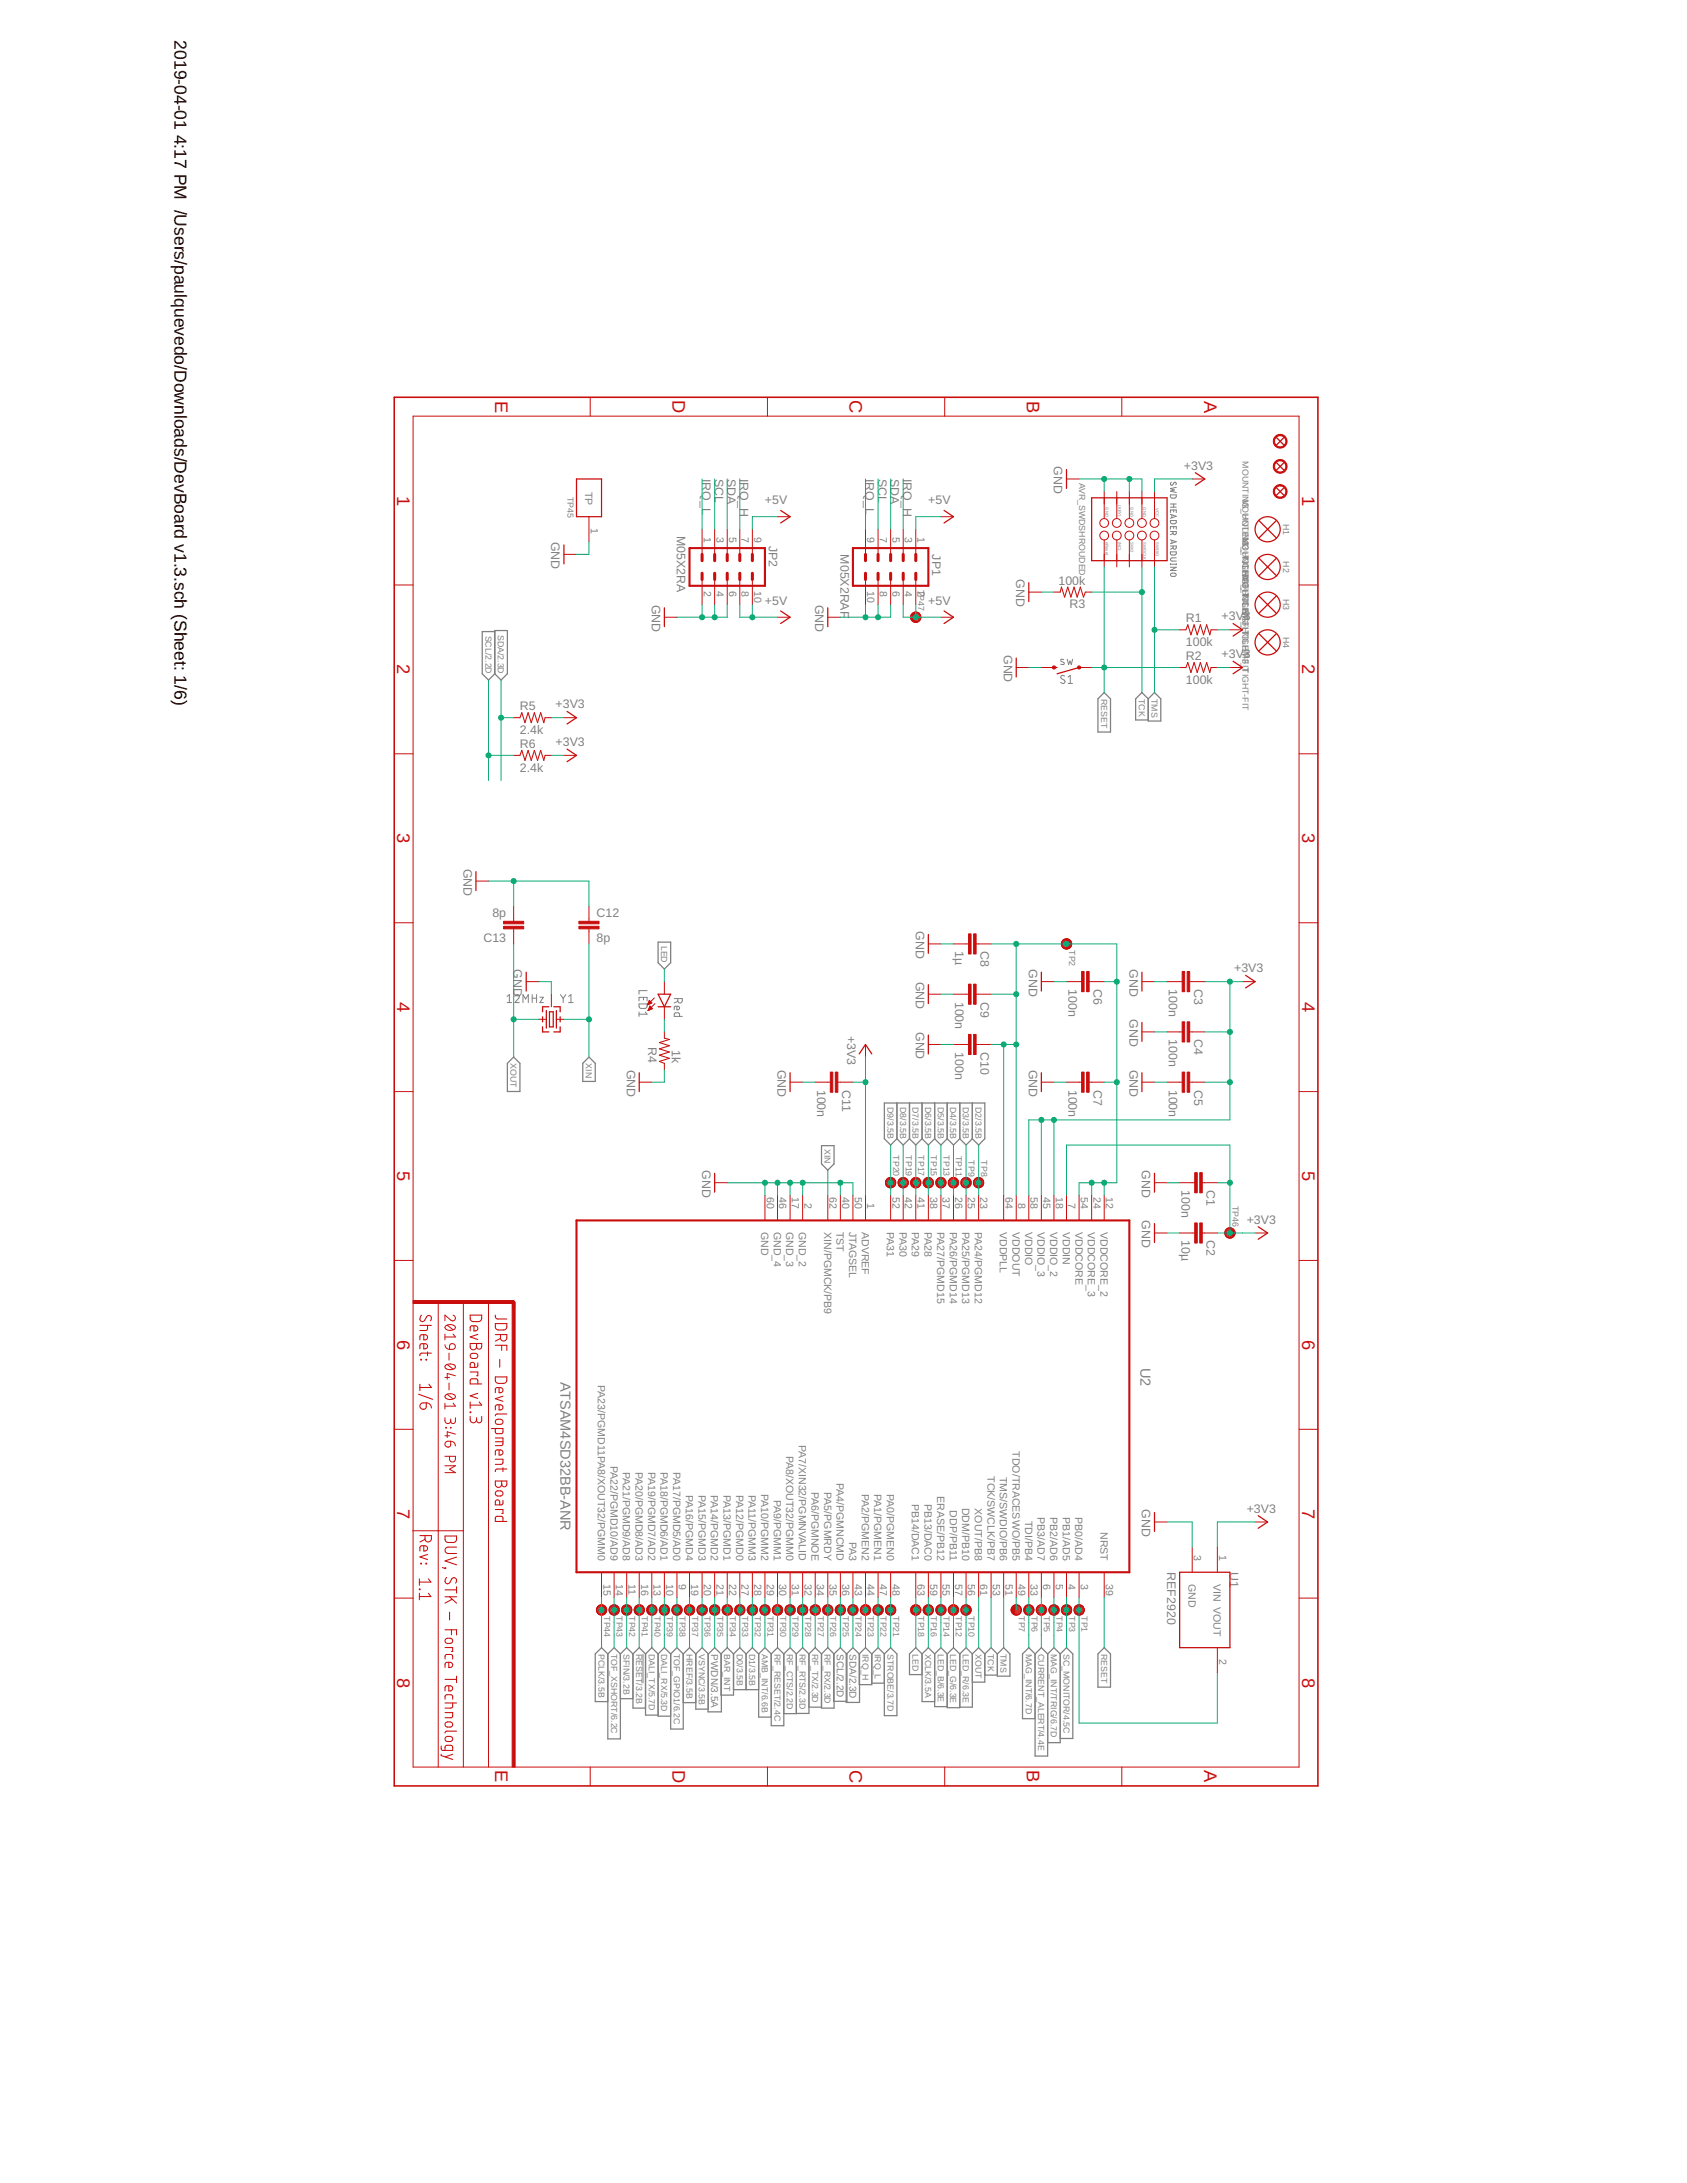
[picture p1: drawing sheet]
<svg xmlns="http://www.w3.org/2000/svg" width="216mm" height="279mm" viewBox="0 0 216 279" stroke-linecap="round" stroke-linejoin="round" font-family="sans-serif">
<defs><g id="words">
<g font-size="2.3" fill="#c90d0c">
<text x="63.4" y="51.3" transform="rotate(90 63.4 51.3)">E</text>
<text x="86.1" y="51.2" transform="rotate(90 86.1 51.2)">D</text>
<text x="108.7" y="51.2" transform="rotate(90 108.7 51.2)">C</text>
<text x="131.4" y="51.3" transform="rotate(90 131.4 51.3)">B</text>
<text x="154.1" y="51.3" transform="rotate(90 154.1 51.3)">A</text>
<text x="50.8" y="63.4" transform="rotate(90 50.8 63.4)">1</text>
<text x="166.6" y="63.4" transform="rotate(90 166.6 63.4)">1</text>
<text x="50.8" y="85" transform="rotate(90 50.8 85)">2</text>
<text x="166.6" y="85" transform="rotate(90 166.6 85)">2</text>
<text x="50.8" y="106.6" transform="rotate(90 50.8 106.6)">3</text>
<text x="166.6" y="106.6" transform="rotate(90 166.6 106.6)">3</text>
<text x="50.8" y="128.3" transform="rotate(90 50.8 128.3)">4</text>
<text x="166.6" y="128.3" transform="rotate(90 166.6 128.3)">4</text>
<text x="50.8" y="149.9" transform="rotate(90 50.8 149.9)">5</text>
<text x="166.6" y="149.9" transform="rotate(90 166.6 149.9)">5</text>
<text x="50.8" y="171.5" transform="rotate(90 50.8 171.5)">6</text>
<text x="166.6" y="171.5" transform="rotate(90 166.6 171.5)">6</text>
<text x="50.8" y="193.1" transform="rotate(90 50.8 193.1)">7</text>
<text x="166.6" y="193.1" transform="rotate(90 166.6 193.1)">7</text>
<text x="50.8" y="214.7" transform="rotate(90 50.8 214.7)">8</text>
<text x="166.6" y="214.7" transform="rotate(90 166.6 214.7)">8</text>
<text x="63.4" y="226.6" transform="rotate(90 63.4 226.6)">E</text>
<text x="86.1" y="226.5" transform="rotate(90 86.1 226.5)">D</text>
<text x="108.7" y="226.5" transform="rotate(90 108.7 226.5)">C</text>
<text x="131.4" y="226.6" transform="rotate(90 131.4 226.6)">B</text>
<text x="154.1" y="226.6" transform="rotate(90 154.1 226.6)">A</text>
</g>
<g font-size="2.2">
<text x="22.3" y="5.2" transform="rotate(90 22.3 5.2)">2019-04-01</text>
<text x="22.3" y="17.2" transform="rotate(90 22.3 17.2)">4:17 PM /Users/paulquevedo/Downloads/DevBoard v1.3.sch (Sheet: 1/6)</text>
</g>
<g font-size="1.9" fill="#808080">
<text x="71.7" y="176.9" transform="rotate(90 71.7 176.9)">ATSAM4SD32BB-ANR</text>
<text x="146" y="175.1" transform="rotate(90 146 175.1)">U2</text>
</g>
<g font-size="1.6" fill="#808080">
<text x="134.9" y="59.7" transform="rotate(90 134.9 59.7)">GND</text>
<text x="89.9" y="61.3" transform="rotate(90 89.9 61.3)">IRQ_L</text>
<text x="91.5" y="61.3" transform="rotate(90 91.5 61.3)">SCL</text>
<text x="93.1" y="61.3" transform="rotate(90 93.1 61.3)">SDA</text>
<text x="94.7" y="61.3" transform="rotate(90 94.7 61.3)">IRQ_H</text>
<text x="97.9" y="64.5">+5V</text>
<text x="110.8" y="61.3" transform="rotate(90 110.8 61.3)">IRQ_L</text>
<text x="112.4" y="61.3" transform="rotate(90 112.4 61.3)">SCL</text>
<text x="114" y="61.3" transform="rotate(90 114 61.3)">SDA</text>
<text x="115.6" y="61.3" transform="rotate(90 115.6 61.3)">IRQ_H</text>
<text x="118.8" y="64.5">+5V</text>
<text x="151.5" y="60.1">+3V3</text>
<text x="70.6" y="69.3" transform="rotate(90 70.6 69.3)">GND</text>
<text x="86.6" y="68.6" transform="rotate(90 86.6 68.6)">M05X2RA</text>
<text x="98.4" y="69.8" transform="rotate(90 98.4 69.8)">JP2</text>
<text x="107.5" y="71" transform="rotate(90 107.5 71)">M05X2RAF</text>
<text x="119.3" y="71" transform="rotate(90 119.3 71)">JP1</text>
<text x="83.4" y="77.4" transform="rotate(90 83.4 77.4)">GND</text>
<text x="97.9" y="77.4">+5V</text>
<text x="104.3" y="77.4" transform="rotate(90 104.3 77.4)">GND</text>
<text x="118.8" y="77.4">+5V</text>
<text x="130.1" y="74.2" transform="rotate(90 130.1 74.2)">GND</text>
<text x="135.5" y="74.8">100k</text>
<text x="136.9" y="77.9">R3</text>
<text x="128.5" y="83.8" transform="rotate(90 128.5 83.8)">GND</text>
<text x="151.8" y="82.7">100k</text>
<text x="151.8" y="79.7">R1</text>
<text x="156.3" y="79.4">+3V3</text>
<text x="151.8" y="87.5">100k</text>
<text x="151.8" y="84.5">R2</text>
<text x="156.3" y="84.2">+3V3</text>
<text x="66.5" y="94">2.4k</text>
<text x="66.5" y="90.9">R5</text>
<text x="66.5" y="95.7">R6</text>
<text x="71.1" y="90.7">+3V3</text>
<text x="71.1" y="95.5">+3V3</text>
<text x="66.5" y="98.8">2.4k</text>
<text x="59.3" y="111.2" transform="rotate(90 59.3 111.2)">GND</text>
<text x="63" y="117.4">8p</text>
<text x="76.3" y="117.4">C12</text>
<text x="117.2" y="119.2" transform="rotate(90 117.2 119.2)">GND</text>
<text x="61.9" y="120.6">C13</text>
<text x="65.7" y="124" transform="rotate(90 65.7 124)">GND</text>
<text x="76.3" y="120.6">8p</text>
<text x="117.2" y="125.6" transform="rotate(90 117.2 125.6)">GND</text>
<text x="122.3" y="121.8" transform="rotate(90 122.3 121.8)">1µ</text>
<text x="125.5" y="121.8" transform="rotate(90 125.5 121.8)">C8</text>
<text x="131.7" y="124" transform="rotate(90 131.7 124)">GND</text>
<text x="144.5" y="124" transform="rotate(90 144.5 124)">GND</text>
<text x="158" y="124.4">+3V3</text>
<text x="122.3" y="128.2" transform="rotate(90 122.3 128.2)">100n</text>
<text x="125.5" y="128.2" transform="rotate(90 125.5 128.2)">C9</text>
<text x="136.7" y="126.6" transform="rotate(90 136.7 126.6)">100n</text>
<text x="140" y="126.6" transform="rotate(90 140 126.6)">C6</text>
<text x="144.5" y="130.5" transform="rotate(90 144.5 130.5)">GND</text>
<text x="149.6" y="126.6" transform="rotate(90 149.6 126.6)">100n</text>
<text x="152.8" y="126.6" transform="rotate(90 152.8 126.6)">C3</text>
<text x="80.2" y="136.9" transform="rotate(90 80.2 136.9)">GND</text>
<text x="83" y="134.1" transform="rotate(90 83 134.1)">R4</text>
<text x="86" y="134.4" transform="rotate(90 86 134.4)">1k</text>
<text x="99.5" y="136.9" transform="rotate(90 99.5 136.9)">GND</text>
<text x="108.4" y="132.6" transform="rotate(90 108.4 132.6)">+3V3</text>
<text x="117.2" y="132.1" transform="rotate(90 117.2 132.1)">GND</text>
<text x="122.3" y="134.6" transform="rotate(90 122.3 134.6)">100n</text>
<text x="125.5" y="134.6" transform="rotate(90 125.5 134.6)">C10</text>
<text x="131.7" y="136.9" transform="rotate(90 131.7 136.9)">GND</text>
<text x="144.5" y="136.9" transform="rotate(90 144.5 136.9)">GND</text>
<text x="149.6" y="133" transform="rotate(90 149.6 133)">100n</text>
<text x="152.8" y="133" transform="rotate(90 152.8 133)">C4</text>
<text x="104.6" y="139.5" transform="rotate(90 104.6 139.5)">100n</text>
<text x="107.8" y="139.5" transform="rotate(90 107.8 139.5)">C11</text>
<text x="136.7" y="139.5" transform="rotate(90 136.7 139.5)">100n</text>
<text x="140" y="139.5" transform="rotate(90 140 139.5)">C7</text>
<text x="149.6" y="139.5" transform="rotate(90 149.6 139.5)">100n</text>
<text x="152.8" y="139.5" transform="rotate(90 152.8 139.5)">C5</text>
<text x="89.9" y="149.8" transform="rotate(90 89.9 149.8)">GND</text>
<text x="146.1" y="149.8" transform="rotate(90 146.1 149.8)">GND</text>
<text x="151.2" y="152.3" transform="rotate(90 151.2 152.3)">100n</text>
<text x="154.4" y="152.3" transform="rotate(90 154.4 152.3)">C1</text>
<text x="146.1" y="156.2" transform="rotate(90 146.1 156.2)">GND</text>
<text x="151.2" y="158.8" transform="rotate(90 151.2 158.8)">10µ</text>
<text x="154.4" y="158.8" transform="rotate(90 154.4 158.8)">C2</text>
<text x="159.6" y="156.6">+3V3</text>
<text x="146.1" y="193.2" transform="rotate(90 146.1 193.2)">GND</text>
<text x="159.6" y="193.6">+3V3</text>
<text x="149.4" y="201.2" transform="rotate(90 149.4 201.2)">REF2920</text>
<text x="157.4" y="201.2" transform="rotate(90 157.4 201.2)">U1</text>
</g>
<g font-size="1.4" fill="#808080">
<text x="74.9" y="62.9" transform="rotate(90 74.9 62.9)">TP</text>
<text x="75.6" y="67.6" transform="rotate(90 75.6 67.6)">1</text>
<text x="90.1" y="68.7" transform="rotate(90 90.1 68.7)">1</text>
<text x="91.7" y="68.7" transform="rotate(90 91.7 68.7)">3</text>
<text x="93.3" y="68.7" transform="rotate(90 93.3 68.7)">5</text>
<text x="94.9" y="68.7" transform="rotate(90 94.9 68.7)">7</text>
<text x="96.5" y="68.7" transform="rotate(90 96.5 68.7)">9</text>
<text x="111" y="68.7" transform="rotate(90 111 68.7)">9</text>
<text x="112.6" y="68.7" transform="rotate(90 112.6 68.7)">7</text>
<text x="114.2" y="68.7" transform="rotate(90 114.2 68.7)">5</text>
<text x="115.8" y="68.7" transform="rotate(90 115.8 68.7)">3</text>
<text x="117.4" y="68.7" transform="rotate(90 117.4 68.7)">1</text>
<text x="90.1" y="75.6" transform="rotate(90 90.1 75.6)">2</text>
<text x="91.7" y="75.6" transform="rotate(90 91.7 75.6)">4</text>
<text x="93.3" y="75.6" transform="rotate(90 93.3 75.6)">6</text>
<text x="94.9" y="75.6" transform="rotate(90 94.9 75.6)">8</text>
<text x="96.5" y="75.6" transform="rotate(90 96.5 75.6)">10</text>
<text x="111" y="75.6" transform="rotate(90 111 75.6)">10</text>
<text x="112.6" y="75.6" transform="rotate(90 112.6 75.6)">8</text>
<text x="114.2" y="75.6" transform="rotate(90 114.2 75.6)">6</text>
<text x="115.8" y="75.6" transform="rotate(90 115.8 75.6)">4</text>
<text x="117.4" y="75.6" transform="rotate(90 117.4 75.6)">2</text>
<text x="98.1" y="153.2" transform="rotate(90 98.1 153.2)">60</text>
<text x="99.7" y="153.2" transform="rotate(90 99.7 153.2)">46</text>
<text x="101.3" y="153.2" transform="rotate(90 101.3 153.2)">17</text>
<text x="102.9" y="154" transform="rotate(90 102.9 154)">2</text>
<text x="106.2" y="153.2" transform="rotate(90 106.2 153.2)">62</text>
<text x="107.8" y="153.2" transform="rotate(90 107.8 153.2)">40</text>
<text x="109.4" y="153.2" transform="rotate(90 109.4 153.2)">50</text>
<text x="111" y="154" transform="rotate(90 111 154)">1</text>
<text x="114.2" y="153.2" transform="rotate(90 114.2 153.2)">52</text>
<text x="115.8" y="153.2" transform="rotate(90 115.8 153.2)">42</text>
<text x="117.4" y="153.2" transform="rotate(90 117.4 153.2)">41</text>
<text x="119" y="153.2" transform="rotate(90 119 153.2)">38</text>
<text x="120.6" y="153.2" transform="rotate(90 120.6 153.2)">37</text>
<text x="122.2" y="153.2" transform="rotate(90 122.2 153.2)">26</text>
<text x="123.9" y="153.2" transform="rotate(90 123.9 153.2)">25</text>
<text x="125.5" y="153.2" transform="rotate(90 125.5 153.2)">23</text>
<text x="128.7" y="153.2" transform="rotate(90 128.7 153.2)">64</text>
<text x="130.3" y="154" transform="rotate(90 130.3 154)">8</text>
<text x="131.9" y="153.2" transform="rotate(90 131.9 153.2)">58</text>
<text x="133.5" y="153.2" transform="rotate(90 133.5 153.2)">45</text>
<text x="135.1" y="153.2" transform="rotate(90 135.1 153.2)">18</text>
<text x="136.7" y="154" transform="rotate(90 136.7 154)">7</text>
<text x="138.3" y="153.2" transform="rotate(90 138.3 153.2)">54</text>
<text x="139.9" y="153.2" transform="rotate(90 139.9 153.2)">24</text>
<text x="141.5" y="153.2" transform="rotate(90 141.5 153.2)">12</text>
<text x="97.4" y="157.7" transform="rotate(90 97.4 157.7)">GND</text>
<text x="99" y="157.7" transform="rotate(90 99 157.7)">GND_4</text>
<text x="100.6" y="157.7" transform="rotate(90 100.6 157.7)">GND_3</text>
<text x="102.2" y="157.7" transform="rotate(90 102.2 157.7)">GND_2</text>
<text x="105.5" y="157.7" transform="rotate(90 105.5 157.7)">XIN/PGMCK/PB9</text>
<text x="107.1" y="157.7" transform="rotate(90 107.1 157.7)">TST</text>
<text x="108.7" y="157.7" transform="rotate(90 108.7 157.7)">JTAGSEL</text>
<text x="110.3" y="157.7" transform="rotate(90 110.3 157.7)">ADVREF</text>
<text x="113.5" y="157.7" transform="rotate(90 113.5 157.7)">PA31</text>
<text x="115.1" y="157.7" transform="rotate(90 115.1 157.7)">PA30</text>
<text x="116.7" y="157.7" transform="rotate(90 116.7 157.7)">PA29</text>
<text x="118.3" y="157.7" transform="rotate(90 118.3 157.7)">PA28</text>
<text x="119.9" y="157.7" transform="rotate(90 119.9 157.7)">PA27/PGMD15</text>
<text x="121.5" y="157.7" transform="rotate(90 121.5 157.7)">PA26/PGMD14</text>
<text x="123.1" y="157.7" transform="rotate(90 123.1 157.7)">PA25/PGMD13</text>
<text x="124.8" y="157.7" transform="rotate(90 124.8 157.7)">PA24/PGMD12</text>
<text x="128" y="157.7" transform="rotate(90 128 157.7)">VDDPLL</text>
<text x="129.6" y="157.7" transform="rotate(90 129.6 157.7)">VDDOUT</text>
<text x="131.2" y="157.7" transform="rotate(90 131.2 157.7)">VDDIO</text>
<text x="132.8" y="157.7" transform="rotate(90 132.8 157.7)">VDDIO_3</text>
<text x="134.4" y="157.7" transform="rotate(90 134.4 157.7)">VDDIO_2</text>
<text x="136" y="157.7" transform="rotate(90 136 157.7)">VDDIN</text>
<text x="137.6" y="157.7" transform="rotate(90 137.6 157.7)">VDDCORE</text>
<text x="139.2" y="157.7" transform="rotate(90 139.2 157.7)">VDDCORE_3</text>
<text x="140.8" y="157.7" transform="rotate(90 140.8 157.7)">VDDCORE_2</text>
<text x="76.5" y="177.3" transform="rotate(90 76.5 177.3)">PA23/PGMD11PA8/XOUT32/PGMM0</text>
<text x="102.2" y="184.9" transform="rotate(90 102.2 184.9)">PA7/XIN32/PGMNVALID</text>
<text x="129.6" y="185.8" transform="rotate(90 129.6 185.8)">TDO/TRACESWO/PB5</text>
<text x="78.1" y="187.6" transform="rotate(90 78.1 187.6)">PA22/PGMD10/AD9</text>
<text x="79.7" y="188.3" transform="rotate(90 79.7 188.3)">PA21/PGMD9/AD8</text>
<text x="81.3" y="188.3" transform="rotate(90 81.3 188.3)">PA20/PGMD8/AD3</text>
<text x="82.9" y="188.3" transform="rotate(90 82.9 188.3)">PA19/PGMD7/AD2</text>
<text x="84.5" y="188.3" transform="rotate(90 84.5 188.3)">PA18/PGMD6/AD1</text>
<text x="86.2" y="188.3" transform="rotate(90 86.2 188.3)">PA17/PGMD5/AD0</text>
<text x="87.8" y="191.3" transform="rotate(90 87.8 191.3)">PA16/PGMD4</text>
<text x="89.4" y="191.3" transform="rotate(90 89.4 191.3)">PA15/PGMD3</text>
<text x="91" y="191.3" transform="rotate(90 91 191.3)">PA14/PGMD2</text>
<text x="92.6" y="191.3" transform="rotate(90 92.6 191.3)">PA13/PGMD1</text>
<text x="94.2" y="191.3" transform="rotate(90 94.2 191.3)">PA12/PGMD0</text>
<text x="95.8" y="191.3" transform="rotate(90 95.8 191.3)">PA11/PGMM3</text>
<text x="97.4" y="191.2" transform="rotate(90 97.4 191.2)">PA10/PGMM2</text>
<text x="99" y="191.9" transform="rotate(90 99 191.9)">PA9/PGMM1</text>
<text x="100.6" y="186.3" transform="rotate(90 100.6 186.3)">PA8/XOUT32/PGMM0</text>
<text x="103.8" y="190.9" transform="rotate(90 103.8 190.9)">PA6/PGMNOE</text>
<text x="105.5" y="191" transform="rotate(90 105.5 191)">PA5/PGMRDY</text>
<text x="107.1" y="189.8" transform="rotate(90 107.1 189.8)">PA4/PGMNCMD</text>
<text x="110.3" y="191.2" transform="rotate(90 110.3 191.2)">PA2/PGMEN2</text>
<text x="111.9" y="191.2" transform="rotate(90 111.9 191.2)">PA1/PGMEN1</text>
<text x="113.5" y="191.2" transform="rotate(90 113.5 191.2)">PA0/PGMEN0</text>
<text x="119.9" y="191.5" transform="rotate(90 119.9 191.5)">ERASE/PB12</text>
<text x="126.4" y="188.9" transform="rotate(90 126.4 188.9)">TCK/SWCLK/PB7</text>
<text x="128" y="189" transform="rotate(90 128 189)">TMS/SWDIO/PB6</text>
<text x="108.7" y="197.3" transform="rotate(90 108.7 197.3)">PA3</text>
<text x="116.7" y="192.5" transform="rotate(90 116.7 192.5)">PB14/DAC1</text>
<text x="118.3" y="192.5" transform="rotate(90 118.3 192.5)">PB13/DAC0</text>
<text x="121.5" y="193.3" transform="rotate(90 121.5 193.3)">DDP/PB11</text>
<text x="123.1" y="193" transform="rotate(90 123.1 193)">DDM/PB10</text>
<text x="124.8" y="193.1" transform="rotate(90 124.8 193.1)">XOUT/PB8</text>
<text x="131.2" y="194.6" transform="rotate(90 131.2 194.6)">TDI/PB4</text>
<text x="132.8" y="194.2" transform="rotate(90 132.8 194.2)">PB3/AD7</text>
<text x="134.4" y="194.2" transform="rotate(90 134.4 194.2)">PB2/AD6</text>
<text x="136" y="194.2" transform="rotate(90 136 194.2)">PB1/AD5</text>
<text x="137.6" y="194.2" transform="rotate(90 137.6 194.2)">PB0/AD4</text>
<text x="140.8" y="196.1" transform="rotate(90 140.8 196.1)">NRST</text>
<text x="77.2" y="202.7" transform="rotate(90 77.2 202.7)">15</text>
<text x="78.8" y="202.7" transform="rotate(90 78.8 202.7)">14</text>
<text x="80.4" y="202.7" transform="rotate(90 80.4 202.7)">11</text>
<text x="82" y="202.7" transform="rotate(90 82 202.7)">16</text>
<text x="83.6" y="202.7" transform="rotate(90 83.6 202.7)">13</text>
<text x="85.3" y="202.7" transform="rotate(90 85.3 202.7)">10</text>
<text x="86.9" y="202.7" transform="rotate(90 86.9 202.7)">9</text>
<text x="88.5" y="202.7" transform="rotate(90 88.5 202.7)">19</text>
<text x="90.1" y="202.7" transform="rotate(90 90.1 202.7)">20</text>
<text x="91.7" y="202.7" transform="rotate(90 91.7 202.7)">21</text>
<text x="93.3" y="202.7" transform="rotate(90 93.3 202.7)">22</text>
<text x="94.9" y="202.7" transform="rotate(90 94.9 202.7)">27</text>
<text x="96.5" y="202.7" transform="rotate(90 96.5 202.7)">28</text>
<text x="98.1" y="202.7" transform="rotate(90 98.1 202.7)">29</text>
<text x="99.7" y="202.7" transform="rotate(90 99.7 202.7)">30</text>
<text x="101.3" y="202.7" transform="rotate(90 101.3 202.7)">31</text>
<text x="102.9" y="202.7" transform="rotate(90 102.9 202.7)">32</text>
<text x="104.6" y="202.7" transform="rotate(90 104.6 202.7)">34</text>
<text x="106.2" y="202.7" transform="rotate(90 106.2 202.7)">35</text>
<text x="107.8" y="202.7" transform="rotate(90 107.8 202.7)">36</text>
<text x="109.4" y="202.7" transform="rotate(90 109.4 202.7)">43</text>
<text x="111" y="202.7" transform="rotate(90 111 202.7)">44</text>
<text x="112.6" y="202.7" transform="rotate(90 112.6 202.7)">47</text>
<text x="114.2" y="202.7" transform="rotate(90 114.2 202.7)">48</text>
<text x="117.4" y="202.7" transform="rotate(90 117.4 202.7)">63</text>
<text x="119" y="202.7" transform="rotate(90 119 202.7)">59</text>
<text x="120.6" y="202.7" transform="rotate(90 120.6 202.7)">55</text>
<text x="122.2" y="202.7" transform="rotate(90 122.2 202.7)">57</text>
<text x="123.9" y="202.7" transform="rotate(90 123.9 202.7)">56</text>
<text x="125.5" y="202.7" transform="rotate(90 125.5 202.7)">61</text>
<text x="127.1" y="202.7" transform="rotate(90 127.1 202.7)">53</text>
<text x="128.7" y="202.7" transform="rotate(90 128.7 202.7)">51</text>
<text x="130.3" y="202.7" transform="rotate(90 130.3 202.7)">49</text>
<text x="131.9" y="202.7" transform="rotate(90 131.9 202.7)">33</text>
<text x="133.5" y="202.7" transform="rotate(90 133.5 202.7)">6</text>
<text x="135.1" y="202.7" transform="rotate(90 135.1 202.7)">5</text>
<text x="136.7" y="202.7" transform="rotate(90 136.7 202.7)">4</text>
<text x="138.3" y="202.7" transform="rotate(90 138.3 202.7)">3</text>
<text x="141.5" y="202.7" transform="rotate(90 141.5 202.7)">39</text>
<text x="152.1" y="202.7" transform="rotate(90 152.1 202.7)">GND</text>
<text x="152.8" y="199" transform="rotate(90 152.8 199)">3</text>
<text x="155.3" y="202.7" transform="rotate(90 155.3 202.7)">VIN VOUT</text>
<text x="156" y="199" transform="rotate(90 156 199)">1</text>
<text x="156" y="212.4" transform="rotate(90 156 212.4)">2</text>
</g>
<g font-size="1.3" fill="#808080">
<text x="91" y="211.7" transform="rotate(90 91 211.7)">PWDN/3.5A</text>
<text x="107.1" y="211.7" transform="rotate(90 107.1 211.7)">SCL/2.2D</text>
<text x="108.7" y="211.7" transform="rotate(90 108.7 211.7)">SDA/2.3D</text>
</g>
<g font-size="1.1" fill="#808080">
<text x="159" y="59" transform="rotate(90 159 59)">MOUNTINMOUNTINM3_TIGHMO_TOLEM3_TIGHT-FIT</text>
<text x="72.6" y="63.6" transform="rotate(90 72.6 63.6)">TP45</text>
<text x="138.1" y="61.8" transform="rotate(90 138.1 61.8)">AVR_SWDSHROUDED</text>
<text x="159" y="64.3" transform="rotate(90 159 64.3)">G_HOLEMOUNTINTGFUTIGHT-FIT</text>
<text x="159" y="69.1" transform="rotate(90 159 69.1)">G_HOLEM-3_IHNTING_HOLEM3_TIGHT-FIT</text>
<text x="164.2" y="67" transform="rotate(90 164.2 67)">H1</text>
<text x="164.2" y="71.9" transform="rotate(90 164.2 71.9)">H2</text>
<text x="117.5" y="75.5" transform="rotate(90 117.5 75.5)">TP47</text>
<text x="164.2" y="76.7" transform="rotate(90 164.2 76.7)">H3</text>
<text x="62.1" y="81.4" transform="rotate(90 62.1 81.4)">SCL/2.2D</text>
<text x="63.7" y="81.2" transform="rotate(90 63.7 81.2)">SDA/2.3D</text>
<text x="164.2" y="81.5" transform="rotate(90 164.2 81.5)">H4</text>
<text x="140.9" y="89.4" transform="rotate(90 140.9 89.4)">RESET</text>
<text x="145.7" y="89.4" transform="rotate(90 145.7 89.4)">TCK</text>
<text x="147.3" y="89.4" transform="rotate(90 147.3 89.4)">TMS</text>
<text x="84.6" y="121" transform="rotate(90 84.6 121)">LED</text>
<text x="136.8" y="121.6" transform="rotate(90 136.8 121.6)">TP2</text>
<text x="65.3" y="136.1" transform="rotate(90 65.3 136.1)">XOUT</text>
<text x="75" y="136.1" transform="rotate(90 75 136.1)">XIN</text>
<text x="113.6" y="141.7" transform="rotate(90 113.6 141.7)">D9/3.5B</text>
<text x="115.2" y="141.7" transform="rotate(90 115.2 141.7)">D8/3.5B</text>
<text x="116.8" y="141.7" transform="rotate(90 116.8 141.7)">D7/3.5B</text>
<text x="118.4" y="141.7" transform="rotate(90 118.4 141.7)">D6/3.5B</text>
<text x="120" y="141.7" transform="rotate(90 120 141.7)">D5/3.5B</text>
<text x="121.6" y="141.7" transform="rotate(90 121.6 141.7)">D4/3.5B</text>
<text x="123.2" y="141.7" transform="rotate(90 123.2 141.7)">D3/3.5B</text>
<text x="124.8" y="141.7" transform="rotate(90 124.8 141.7)">D2/3.5B</text>
<text x="105.5" y="147.1" transform="rotate(90 105.5 147.1)">XIN</text>
<text x="114.3" y="147.9" transform="rotate(90 114.3 147.9)">TP20</text>
<text x="115.9" y="147.9" transform="rotate(90 115.9 147.9)">TP19</text>
<text x="117.5" y="147.9" transform="rotate(90 117.5 147.9)">TP17</text>
<text x="119.1" y="147.9" transform="rotate(90 119.1 147.9)">TP15</text>
<text x="120.7" y="147.9" transform="rotate(90 120.7 147.9)">TP13</text>
<text x="122.3" y="148" transform="rotate(90 122.3 148)">TP11</text>
<text x="123.9" y="148.5" transform="rotate(90 123.9 148.5)">TP9</text>
<text x="125.6" y="148.5" transform="rotate(90 125.6 148.5)">TP8</text>
<text x="157.7" y="154.3" transform="rotate(90 157.7 154.3)">TP46</text>
<text x="77.3" y="206.9" transform="rotate(90 77.3 206.9)">TP44</text>
<text x="78.9" y="206.9" transform="rotate(90 78.9 206.9)">TP43</text>
<text x="80.5" y="206.9" transform="rotate(90 80.5 206.9)">TP42</text>
<text x="82.1" y="206.9" transform="rotate(90 82.1 206.9)">TP41</text>
<text x="83.7" y="206.9" transform="rotate(90 83.7 206.9)">TP40</text>
<text x="85.4" y="206.9" transform="rotate(90 85.4 206.9)">TP39</text>
<text x="87" y="206.9" transform="rotate(90 87 206.9)">TP38</text>
<text x="88.6" y="206.9" transform="rotate(90 88.6 206.9)">TP37</text>
<text x="90.2" y="206.9" transform="rotate(90 90.2 206.9)">TP36</text>
<text x="91.8" y="206.9" transform="rotate(90 91.8 206.9)">TP35</text>
<text x="93.4" y="206.9" transform="rotate(90 93.4 206.9)">TP34</text>
<text x="95" y="206.9" transform="rotate(90 95 206.9)">TP33</text>
<text x="96.6" y="206.9" transform="rotate(90 96.6 206.9)">TP32</text>
<text x="98.2" y="206.9" transform="rotate(90 98.2 206.9)">TP31</text>
<text x="99.8" y="206.9" transform="rotate(90 99.8 206.9)">TP30</text>
<text x="101.4" y="206.9" transform="rotate(90 101.4 206.9)">TP29</text>
<text x="103" y="206.9" transform="rotate(90 103 206.9)">TP28</text>
<text x="104.7" y="206.9" transform="rotate(90 104.7 206.9)">TP27</text>
<text x="106.3" y="206.9" transform="rotate(90 106.3 206.9)">TP26</text>
<text x="107.9" y="206.9" transform="rotate(90 107.9 206.9)">TP25</text>
<text x="109.5" y="206.9" transform="rotate(90 109.5 206.9)">TP24</text>
<text x="111.1" y="206.9" transform="rotate(90 111.1 206.9)">TP23</text>
<text x="112.7" y="206.9" transform="rotate(90 112.7 206.9)">TP22</text>
<text x="114.3" y="206.9" transform="rotate(90 114.3 206.9)">TP21</text>
<text x="117.5" y="206.9" transform="rotate(90 117.5 206.9)">TP18</text>
<text x="119.1" y="206.9" transform="rotate(90 119.1 206.9)">TP16</text>
<text x="120.7" y="206.9" transform="rotate(90 120.7 206.9)">TP14</text>
<text x="122.3" y="206.9" transform="rotate(90 122.3 206.9)">TP12</text>
<text x="123.9" y="206.9" transform="rotate(90 123.9 206.9)">TP10</text>
<text x="130.4" y="206.9" transform="rotate(90 130.4 206.9)">TP7</text>
<text x="132" y="206.9" transform="rotate(90 132 206.9)">TP6</text>
<text x="133.6" y="206.9" transform="rotate(90 133.6 206.9)">TP5</text>
<text x="135.2" y="206.9" transform="rotate(90 135.2 206.9)">TP4</text>
<text x="136.8" y="206.9" transform="rotate(90 136.8 206.9)">TP3</text>
<text x="138.4" y="206.9" transform="rotate(90 138.4 206.9)">TP1</text>
<text x="76.6" y="211.7" transform="rotate(90 76.6 211.7)">PCLK/3.5B</text>
<text x="78.2" y="211.7" transform="rotate(90 78.2 211.7)">TOF_XSHORT/6.2C</text>
<text x="79.8" y="211.7" transform="rotate(90 79.8 211.7)">SFIN/3.2B</text>
<text x="81.4" y="211.7" transform="rotate(90 81.4 211.7)">RESET/3.2B</text>
<text x="83" y="211.7" transform="rotate(90 83 211.7)">DALI_TX/5.7D</text>
<text x="84.6" y="211.7" transform="rotate(90 84.6 211.7)">DALI_RX/5.3D</text>
<text x="86.2" y="211.7" transform="rotate(90 86.2 211.7)">TOF_GPIO1/6.2C</text>
<text x="87.8" y="211.7" transform="rotate(90 87.8 211.7)">HREF/3.5B</text>
<text x="89.5" y="211.7" transform="rotate(90 89.5 211.7)">VSYNC/3.5B</text>
<text x="92.7" y="211.7" transform="rotate(90 92.7 211.7)">BAR_INT</text>
<text x="94.3" y="211.7" transform="rotate(90 94.3 211.7)">D0/3.5B</text>
<text x="95.9" y="211.7" transform="rotate(90 95.9 211.7)">D1/3.5B</text>
<text x="97.5" y="211.7" transform="rotate(90 97.5 211.7)">AMB_INT/6.6B</text>
<text x="99.1" y="211.7" transform="rotate(90 99.1 211.7)">RF_RESET/2.4C</text>
<text x="100.7" y="211.7" transform="rotate(90 100.7 211.7)">RF_CTS/2.2D</text>
<text x="102.3" y="211.7" transform="rotate(90 102.3 211.7)">RF_RTS/2.3D</text>
<text x="103.9" y="211.7" transform="rotate(90 103.9 211.7)">RF_TX/2.3D</text>
<text x="105.5" y="211.7" transform="rotate(90 105.5 211.7)">RF_RX/2.3D</text>
<text x="110.4" y="211.7" transform="rotate(90 110.4 211.7)">IRQ_H</text>
<text x="112" y="211.7" transform="rotate(90 112 211.7)">IRQ_L</text>
<text x="113.6" y="211.7" transform="rotate(90 113.6 211.7)">STROBE/3.7D</text>
<text x="116.8" y="211.7" transform="rotate(90 116.8 211.7)">LED</text>
<text x="118.4" y="211.7" transform="rotate(90 118.4 211.7)">XCLK/3.5A</text>
<text x="120" y="211.7" transform="rotate(90 120 211.7)">LED_B/6.3E</text>
<text x="121.6" y="211.7" transform="rotate(90 121.6 211.7)">LED_G/6.3E</text>
<text x="123.2" y="211.7" transform="rotate(90 123.2 211.7)">LED_R/6.3E</text>
<text x="124.8" y="211.7" transform="rotate(90 124.8 211.7)">XOUT</text>
<text x="126.4" y="211.7" transform="rotate(90 126.4 211.7)">TCK</text>
<text x="128.1" y="211.7" transform="rotate(90 128.1 211.7)">TMS</text>
<text x="131.3" y="211.7" transform="rotate(90 131.3 211.7)">MAG_INT/6.7D</text>
<text x="132.9" y="211.7" transform="rotate(90 132.9 211.7)">CURRENT_ALERT/4.4E</text>
<text x="134.5" y="211.7" transform="rotate(90 134.5 211.7)">MAG_INT/TRIG/6.7D</text>
<text x="136.1" y="211.7" transform="rotate(90 136.1 211.7)">SC_MONITOR/4.5C</text>
<text x="140.9" y="211.7" transform="rotate(90 140.9 211.7)">RESET</text>
</g>
<g font-size=".5" fill="#808080">
<text x="141.5" y="64.9" transform="rotate(90 141.5 64.9)">GND</text>
<text x="143.1" y="64.7" transform="rotate(90 143.1 64.7)">(KEY)</text>
<text x="144.7" y="64.9" transform="rotate(90 144.7 64.9)">GND</text>
<text x="146.3" y="64.9" transform="rotate(90 146.3 64.9)">GND</text>
<text x="147.9" y="65" transform="rotate(90 147.9 65)">VCC</text>
<text x="141.5" y="69.3" transform="rotate(90 141.5 69.3)">nReset</text>
<text x="143.1" y="69.3" transform="rotate(90 143.1 69.3)">(NC)</text>
<text x="144.7" y="69.3" transform="rotate(90 144.7 69.3)">SWO</text>
<text x="146.3" y="69.3" transform="rotate(90 146.3 69.3)">SWDCLK</text>
<text x="147.9" y="69.3" transform="rotate(90 147.9 69.3)">SWDIO</text>
</g>
</g></defs>
<g fill="none" stroke="#808080" stroke-width=".13">
<path d="M149.8 63.3h.7v.3l-.1 .1h-.5l-.1-.1zM149.8 66.6h.7v.2l-.1 .2h-.4l-.2-.1zM149.8 68h.7v.4h-.2l-.2-.1v-.3M149.8 69.9h.7v.4h-.3l-.1-.4M149.8 70.6h.7v.2l-.1 .2h-.5l-.1-.1zM149.8 65.6v-.3h.7v.3M149.8 67.7v-.3h.7v.3M149.8 72.1v.2M149.8 64.5h.7M149.8 64.9h.7M149.8 65.8l.7 .3-.7 .2M149.8 69.1l.7 .2-.7 .3"/>
<path d="M149.8 72.2h.7M149.8 72.6h.7l-.7 .4h.7M149.8 73.4h.5h.2v.2l-.1 .1-.4 .1-.2-.2zM149.9 61.7a.2 .2 0 0 0-.1 .3 .2 .2 0 0 0 .3 0l.3-.3 .1 .1v.3M150 65.9v.4M150 69.2v.3M150.1 68.3l-.3 .1M150.1 70.1l-.3 .2M150.2 64.5v.4M150.2 65.3v.2M150.2 67.4v.2M150.5 71.4h-.5l-.2 .2 .1 .2h.6"/>
<path d="M150.5 62.4l-.7 .1 .5 .2-.5 .2 .7 .1M150.5 72.1v.2M136.1 84.4h-.3l-.1 .1 .5 .3v.2l-.1 .1-.4-.1M136.2 86.5h-.3l-.1 .2v.1l.4 .2a.24 .24 0 0 1 .1 .4 .24 .24 0 0 1-.4 .1l-.2-.2M136.6 84.4l.2 .7 .1-.5 .2 .5 .2-.7M136.7 86.7l.3-.3v1.1M136.7 87.5h.6M64.9 127.5l.3-.2v1M64.9 128.3h.6M65.9 127.5a.28 .28 0 0 1 .4-.2 .28 .28 0 0 1 .1 .5l-.5 .5h.6M66.9 128.3v-1l.4 .6 .3-.6v1M68.1 127.3v1"/>
<path d="M68.1 127.8h.6M68.7 127.3v1M69.1 127.6h.4l-.4 .7h.4M71.7 127.3l.4 .5M72.1 127.8v.5M72.4 127.3l-.3 .5M72.8 128.3h.6M72.8 127.5l.3-.2v1M81.8 128.5h1v.4l-.3 .2-.5-.1-.2-.1zM81.8 128.1v-.5h1v.5M81.8 129.5v.6M82.4 127.6v.4"/>
<path d="M82.6 129.5l.2 .3h-1M82.8 126.8h-1v.4M86.3 127.8h1v.3a.29 .29 0 0 1-.3 .3 .29 .29 0 0 1-.3-.3v-.3M86.6 128.8v.4a.24 .24 0 0 0 .4-.1 .24 .24 0 0 0-.3-.3h-.4v.4M86.7 128.1l-.4 .3M87 130.1v-.4l-.1-.1h-.4l-.2 .1v.4h1M82.3 211.7v3.7"/>
</g>
<g fill="none" stroke="#808080" stroke-width=".16">
<path d="M63.3 80.7h1.6v5.5l-.8 .8-.8-.8zM63.3 80.8h-1.6v5.4l.8 .8 .8-.8M141.3 88.6l.8 .8v4.3h-1.6v-4.3zM146.9 89.4l.9-.8 .8 .8v2.9h-1.7zM146.9 89.4l-.8-.8-.8 .8v2.8h1.6M65.7 135.3l.8 .8v3.6h-1.6v-3.6zM75.4 135.3l.8 .8v2.3h-1.6v-2.3zM84.2 120.6h1.6v2.6l-.8 .8-.8-.8zM105.1 146.6h1.6v2.4l-.8 .8-.8-.8zM114.8 145.7l-.8 .9-.8-.9v-4.5h12.8v4.5l-.8 .9-.8-.9M114.8 145.7l.8 .9 .8-.9M114.8 141.2v4.5"/>
<path d="M116.4 145.7l.8 .9 .8-.9M116.4 141.2v4.5M118 141.2v4.5M118 145.7l.8 .9 .8-.9M119.6 141.2v4.5M119.6 145.7l.8 .9 .8-.9M121.2 145.7l.8 .9 .8-.9M121.2 141.2v4.5M122.8 145.7l.8 .9 .8-.9M122.8 141.2v4.5M124.4 141.2v4.5M77.8 211.7l-.8-.8-.8 .8v6.1h1.6"/>
<path d="M77.8 211.7v10.9h1.6v-10.9M77.8 211.7l.8-.8 .8 .8M79.4 211.7l.8-.8 .8 .8M79.4 217.4h1.6M81 211.7v6.9h1.6M81 211.7l.8-.8 .8 .8M82.6 211.7v7.8h1.6M82.6 211.7l.8-.8 .8 .8M84.2 211.7v8h1.6M84.2 211.7l.8-.8 .8 .8M85.8 211.7v9.6h1.6v-9.6M85.8 211.7l.8-.8 .8 .8"/>
<path d="M87.4 211.7l.8-.8 .8 .8M87.4 217.9h1.6M89.9 210.9l.8 .8v7.1h-1.7v-7.1zM91.5 210.9l.8 .8v7.4h-1.7v-7.4zM92.3 211.7l.8-.8 .8 .8v5.3h-1.6zM93.9 216.3h3.2M93.9 211.7l.8-.8 .8 .8M95.5 211.7l.8-.8 .8 .8M95.5 211.7v4.6M97.1 211.7v8.1h1.6M97.1 211.7l.8-.8 .8 .8M98.7 211.7v9.2h1.6v-9.2"/>
<path d="M98.7 211.7l.8-.8 .8 .8M100.3 211.7l.8-.8 .8 .8M101.9 211.7l.8-.8 .8 .8M101.9 211.7v7.6h-1.6M103.5 211.7v7.6h-1.6M103.5 211.7l.8-.8 .8 .8M103.5 218.5h1.6M105.9 210.9l.8 .8v6.9h-1.6v-6.9zM106.7 211.7l.8-.8 .9 .8v6h-1.7zM108.3 211.7l.9-.8 .8 .8v6.2h-1.7zM110 211.7l.8-.8 .8 .8v3.9h-1.6zM111.6 211.7l.8-.8 .8 .8"/>
<path d="M111.6 215.4h1.6M114 210.9l.8 .8v7.9h-1.6v-7.9zM118 211.7l.8-.8 .8 .8M118 211.7v6.1h1.6M118 211.7l-.8-.8-.8 .8v2.6h1.6M119.6 211.7v6.7h1.6M119.6 211.7l.8-.8 .8 .8M121.2 211.7v6.9h1.6v-6.9M121.2 211.7l.8-.8 .8 .8M122.8 211.7l.8-.8 .8 .8M124.4 211.7l.8-.8 .8 .8M124.4 211.7v6.8h-1.6"/>
<path d="M126 211.7l.8-.8 .8 .8M126 211.7v3.6h-1.6M126 214.4h1.6M127.6 211.7l.8-.8 .9 .8v2.8h-1.7zM132.5 211.7l-.8-.8-.8 .8v8.3h1.6M132.5 211.7v13.1h1.6v-13.1M132.5 211.7l.8-.8 .8 .8M134.1 211.7l.8-.8 .8 .8M135.7 211.7l.8-.8 .8 .8v10.8h-1.6M135.7 211.7v11.3h-1.6M140.5 211.7l.8-.8 .8 .8v4.2h-1.6z"/>
</g>
<g fill="#c90d0c" stroke="#c90d0c" stroke-width=".13">
<path d="M52.9 166.5h12.8v.3h-12.8z"/>
<path d="M65.5 166.6h.4v59.6h-.4z"/>
<path d="M74.1 118.6h2.6v.3h-2.6z"/>
<path d="M74.1 117.9h2.6v.3h-2.6z"/>
<path d="M64.4 117.9h2.6v.3h-2.6z"/>
<path d="M64.4 118.6h2.6v.3h-2.6z"/>
<path d="M138.4 137.2h.3v2.6h-.3z"/>
<path d="M139.1 137.2h.3v2.6h-.3z"/>
<path d="M138.4 124.4h.3v2.5h-.3z"/>
<path d="M139.1 124.4h.3v2.5h-.3z"/>
<path d="M124 126h.3v2.5h-.3z"/>
<path d="M124.6 126h.3v2.5h-.3z"/>
<path d="M124 119.5h.3v2.6h-.3z"/>
<path d="M124.6 119.5h.3v2.6h-.3z"/>
<path d="M124 132.4h.3v2.6h-.3z"/>
<path d="M124.6 132.4h.3v2.6h-.3z"/>
<path d="M151.3 137.2h.3v2.6h-.3z"/>
<path d="M151.9 137.2h.4v2.6h-.4z"/>
<path d="M151.3 130.8h.3v2.6h-.3z"/>
<path d="M151.9 130.8h.4v2.6h-.4z"/>
<path d="M151.3 124.4h.3v2.5h-.3z"/>
<path d="M151.9 124.4h.4v2.5h-.4z"/>
<path d="M152.9 150.1h.3v2.6h-.3z"/>
<path d="M153.5 150.1h.4v2.6h-.4z"/>
<path d="M152.9 156.5h.3v2.6h-.3z"/>
<path d="M153.5 156.5h.4v2.6h-.4z"/>
<path d="M106.3 137.2h.3v2.6h-.3z"/>
<path d="M106.9 137.2h.3v2.6h-.3z"/>
</g>
<g fill="none" stroke="#c90d0c" stroke-width=".13">
<path d="M52.9 53.3h113.4v172.9h-113.4zM75.5 50.8v2.5M98.2 50.8v2.5M120.9 50.8v2.5M143.6 50.8v2.5M50.5 74.9h2.4M72.2 71h1.6M75.4 66.1v3.2M85 79h1.6M89.9 67.7v3.3M89.9 74.2v3.2M91.5 67.7v3.3"/>
<path d="M91.5 74.2v3.2M93.1 67.7v3.3M93.1 74.2v3.2M94.7 67.7v3.3M94.7 74.2v3.2M96.3 67.7v3.3M96.3 74.2v3.2M99.5 79h1.6M99.5 66.1h1.6M105.9 79h1.6M110.8 67.7v3.3M110.8 74.2v3.2"/>
<path d="M112.4 67.7v3.3M112.4 74.2v3.2M114 67.7v3.3M114 74.2v3.2M115.6 67.7v3.3M115.6 74.2v3.2M117.2 67.7v3.3M117.2 74.2v3.2M120.4 79h1.6M120.4 66.1h1.6M131.7 75.8h1.6M134.9 75.8h.8l.1-.7 .4 1.3 .5-1.3 .4 1.3 .4-1.3 .4 1.3 .4-1.3 .4 1.3 .2-.6h.8"/>
<path d="M136.5 61.3h1.6M141.3 62.9v3.5M141.3 69.1v3.5M142.9 62.9v3.5M142.9 69.1v3.5M144.5 62.9v3.5M144.5 69.1v3.5M146.1 62.9v3.5M146.1 69.1v3.5M147.8 62.9v3.5M147.8 69.1v3.5M152.6 61.3h1.6"/>
<path d="M166.3 74.9h2.4M50.5 96.5h2.4M65.7 91.9h.8l.3-.7 .4 1.3 .4-1.3 .4 1.3 .4-1.3 .4 1.3 .4-1.3 .4 1.3 .2-.6h.8M65.7 96.7h.8l.3-.7 .4 1.3 .4-1.3 .4 1.3 .4-1.3 .4 1.3 .4-1.3 .4 1.3 .2-.6h.8M72.2 91.9h1.6M72.2 96.7h1.6M130.1 85.4h1.6M133.3 85.4h1.6M138.1 85.4h1.6M151 85.4h.8l.2-.6 .4 1.3 .4-1.3 .4 1.3 .4-1.3 .4 1.3 .4-1.3 .4 1.3 .2-.7h.8M151 80.6h.8l.2-.6 .4 1.3 .4-1.3 .4 1.3 .4-1.3 .4 1.3 .4-1.3 .4 1.3 .2-.7h.8M157.4 85.4h1.6"/>
<path d="M157.4 80.6h1.6M166.3 96.5h2.4M50.5 118.1h2.4M60.9 112.8h1.6M65.7 116v1.9M65.7 118.9v1.9M75.4 116v1.9M75.4 118.9v1.9M166.3 118.1h2.4M50.5 139.7h2.4M67.3 125.6h1.7M69 130.5h.9"/>
<path d="M70.6 127.2v1.7M71.2 130.5h1M81.8 138.5h1.6M82.9 128.6h.1M82.9 128.4v.2M82.9 129.3h.1M83 128.2v.3M83 129.1v.2M83.1 128.1v.4M83.1 128.9v.4M83.2 128.8l-.3 .5M83.2 128.8l.3 .3-.6 .2"/>
<path d="M83.2 128.1v.4M83.2 128.8v.4M83.3 128.2v.2M83.3 128.9v.3M83.3 128.3v.1M83.4 128.4h.1M83.4 129v.1M83.4 128.4l-.3-.3-.2 .5M83.4 128.4l-.5 .2M83.5 129.1h.1M83.7 127.7l-.8 .9M83.8 128.5l-.9 .8"/>
<path d="M85 125.6v1.6M85 128.9v1.6M85 132.1v.8l.7 .1-1.3 .4 1.3 .4-1.3 .4 1.3 .4-1.3 .4 1.3 .5-1.3 .4 .6 .2v.8M101.1 138.5h1.6M104.3 138.5h2M107.2 138.5h2M110.8 133.7v1.6M118.8 127.2h1.6M118.8 120.8h1.6M118.8 133.7h1.6M122 127.2h2M122 120.8h2"/>
<path d="M122 133.7h2M124.9 127.2h1.9M124.9 120.8h1.9M124.9 133.7h1.9M133.3 125.6h1.6M133.3 138.5h1.6M136.5 125.6h1.9M136.5 138.5h1.9M139.4 125.6h1.9M139.4 138.5h1.9M146.1 125.6h1.7M146.1 138.5h1.7"/>
<path d="M146.1 132.1h1.7M149.4 125.6h1.9M149.4 138.5h1.9M149.4 132.1h1.9M152.3 125.6h1.9M152.3 138.5h1.9M152.3 132.1h1.9M159 125.6h1.6M166.3 139.7h2.4M91.5 151.4h1.6M97.9 153v3.2M99.5 153v3.2"/>
<path d="M101.1 153v3.2M102.7 153v3.2M105.9 153v3.2M107.5 153v3.2M109.2 153v3.2M110.8 153v3.2M114 153v3.2M115.6 153v3.2M117.2 153v3.2M118.8 153v3.2M120.4 153v3.2M122 153v3.2"/>
<path d="M123.6 153v3.2M125.2 153v3.2M128.4 153v3.2M130.1 153v3.2M131.7 153v3.2M133.3 153v3.2M134.9 153v3.2M136.5 153v3.2M138.1 153v3.2M139.7 153v3.2M141.3 153v3.2M147.8 151.4h1.6"/>
<path d="M147.8 157.8h1.6M151 151.4h1.9M151 157.8h1.9M153.9 151.4h1.9M153.9 157.8h1.9M160.6 157.8h1.6M50.5 161.3h2.4M53.6 178.4l1.8 .7M53.7 169.6h1.5M53.7 177.2v.8M53.8 179.7l.2-.1h.6v.4a.41 .41 0 0 1-.6 .3 .41 .41 0 0 1-.2-.6zM53.9 174v.1z"/>
<path d="M53.9 168.3a.44 .44 0 0 0-.2 .5 .44 .44 0 0 0 .4 .4l.2-.1 .3-.6a.37 .37 0 0 1 .6 0 .37 .37 0 0 1-.1 .6M54.2 170.8v.7a.34 .34 0 0 0 .5-.2 .34 .34 0 0 0-.3-.5l-.6 .1-.1 .6M54.2 172v.6a.34 .34 0 0 0 .5-.2 .34 .34 0 0 0-.3-.4h-.6l-.1 .6M54.5 174l.1 .1zM54.6 179.6l.4 .1 .2 .5M54.7 169.6l-.1 .6-.9 .1M54.7 173v.5M54.9 177.2l.3 .4h-1.5M55.2 173.2h-1.3l-.1 .1-.1 .2M56.1 166.6v59.6M56.9 172.1l.2 .4 .4 .2M56.9 170.7v.8"/>
<path d="M56.9 179.6v.7M56.9 176.3h.6M57 169.7a.85 .85 0 0 1 1.3 .2 .79 .79 0 0 1-1.4 0zM57 174.7a1.01 1.01 0 0 1 1.3 .1 .55 .55 0 0 1-.9 .5l-.4-.2zM57 178.5a.85 .85 0 0 1 1.3 .3 .79 .79 0 0 1-1.4 0zM57.2 169.6l.8 .6M57.2 174.6l.8 .6M57.2 178.5l.8 .5M57.5 173.2v.9M57.5 177v.9M57.6 172.1a.38 .38 0 0 1 .6 .1 .38 .38 0 0 1-.3 .5h-.4zM58 168.3a.37 .37 0 0 1 .3 .5 .37 .37 0 0 1-.6 .2l-.8-.7v.8"/>
<path d="M58 170.7l.3 .4h-1.4M58 179.6l.3 .4h-1.4M58.3 176.1l-1.1-.3v.7M59.3 166.6v59.6M60.2 168.3h1.4a.73 .73 0 0 1-.1 .8l-.3 .1-.9-.1-.1-.2zM60.2 172h1.4v.4a.33 .33 0 0 1-.3 .3 .33 .33 0 0 1-.3-.3 .41 .41 0 0 1-.4 .4 .41 .41 0 0 1-.4-.4zM60.2 179.4v.9M60.2 175.6h1v.5h-.2M60.3 173.3l.5-.1a.33 .33 0 0 1 .4 .3 .33 .33 0 0 1-.4 .4l-.5-.1-.1-.2zM60.7 169.7v.6a.35 .35 0 0 0 .4-.2 .35 .35 0 0 0-.3-.4l-.6 .1v.5M61 172v.4M61.2 174.4l-.1 .5-.1 .1h-.8v-.4a.29 .29 0 0 1 .3-.2 .29 .29 0 0 1 .2 .2v.4"/>
<path d="M61.2 177.1l-.1-.5-.1-.1h-.7l-.1 .1v.5h1.4M61.2 170.8l-1 .3 1 .3M61.2 178.3l-1 .4 1 .3M61.3 179.4l.3 .4h-1.4M62.5 166.6v59.6M63.4 168.3v.4l.2 .1h1.3M63.4 169.4h1.5l-.1 .5-.2 .3h-.9l-.3-.3zM63.4 170.8h1.5a.73 .73 0 0 1-.2 .8h-.3l-.3-.1-.1-.7M63.4 176.2h1.5a.73 .73 0 0 1-.2 .8l-.3 .1-.8-.1-.2-.2zM63.4 172.2h1.5v.6M63.9 177.6v.7a.35 .35 0 0 0 .5-.3 .35 .35 0 0 0-.4-.4l-.5 .1-.1 .6M63.9 179.8v.7a.35 .35 0 0 0 .5-.3 .35 .35 0 0 0-.4-.4l-.5 .1-.1 .6"/>
<path d="M64 174v1M64 171.3l-.6 .3M64.2 172.2v.6M64.4 178.7l-1 .3 1 .4M166.3 161.3h2.4M50.5 182.9h2.4M52.8 195.9h6.5M53.7 196.5h1.5v.4a.41 .41 0 0 1-.4 .5 .41 .41 0 0 1-.4-.5v-.4M54.2 197.8v.7a.35 .35 0 0 0 .5-.2 .35 .35 0 0 0-.3-.5l-.6 .1-.1 .6M54.4 197l-.7 .4M54.7 199l-1 .3 1 .3M56.9 181.5v.3a.37 .37 0 0 0 .4 .4 .37 .37 0 0 0 .4-.4"/>
<path d="M56.9 186.4h1.4v.4a.38 .38 0 0 1-.4 .3 .38 .38 0 0 1-.4-.3v-.4M56.9 183.8h.6M56.9 187.6h1.4l-.8 .4 .8 .5h-1.4M57 196.6h1.4v.5l-.3 .3h-.9l-.2-.3zM57 182.7l.1 .1zM57.1 184.6l.6-.1v.4a.37 .37 0 0 1-.6 .3 .37 .37 0 0 1 0-.6zM57.7 182.7v.1zM57.7 184.5l.4 .1 .2 .5M58.3 181.5v.4a.3 .3 0 0 1-.3 .3 .3 .3 0 0 1-.3-.3v-.3M58.3 183.5l-1.1-.2v.7M58.4 198h-1a.41 .41 0 0 0-.4 .4 .41 .41 0 0 0 .4 .4h1M58.4 199.3l-1.4 .5 1.4 .5"/>
<path d="M60.2 181.3v.4a.41 .41 0 0 0 .4 .4 .41 .41 0 0 0 .4-.4M60.2 180.7l.1 .1zM61.6 181.3v.5a.33 .33 0 0 1-.3 .3 .33 .33 0 0 1-.3-.3v-.4M62.9 182.8h1.5v.5l-.2 .2h-.7l-.1-.2v-.5M63.4 184h1l-.1 1h-.9M63.4 186.8h1l-.1 .5-.2 .1h-.7M63.4 189.6h1.5v.4a.33 .33 0 0 1-.4 .3 .33 .33 0 0 1-.3-.3 .41 .41 0 0 1-.4 .4 .41 .41 0 0 1-.4-.4zM63.4 193.2h1v.5h-.2M63.4 184.5h1M63.5 181.7l.5-.1a.33 .33 0 0 1 .4 .4 .33 .33 0 0 1-.4 .3l-.5-.1-.1-.2zM63.5 190.9l.5-.1a.33 .33 0 0 1 .4 .3 .33 .33 0 0 1-.4 .4l-.5-.1-.1-.2zM63.9 185.6v.6a.35 .35 0 0 0 .5-.2 .35 .35 0 0 0-.4-.4h-.5l-.1 .6"/>
<path d="M64.2 189.6v.4M64.4 192v.5l-.2 .1h-.8v-.4a.28 .28 0 0 1 .3-.2 .28 .28 0 0 1 .3 .2v.4M64.4 194.7v-.5l-.2-.1h-.7l-.1 .1v.5h1.5M64.4 187.9v.4M64.9 181h-1.4l-.1 .2M64.9 188h-1.3l-.1 .1-.1 .2M147.8 194.8h1.6M152.6 198v3.2M155.8 198v3.2M160.6 194.8h1.6M166.3 182.9h2.4M50.5 204.5h2.4"/>
<path d="M53.7 203.4l.1 .1zM53.7 202.1v.8M53.7 203.9v.9M53.9 200.1v.1zM54.5 200.1l.1 .1zM54.8 202.1l.3 .4h-1.4M54.8 203.9l.3 .4h-1.4M56.6 200.6l.4 .1M57 212.3v-.4l.2-.1h.7v.5M57 217.5v-.4l.2-.2 .7 .1v.5M57 219.2h.9v.6l-.9 .1M57 200.7h.1"/>
<path d="M57 208.6h1.4v.6M57 203.5h1.4M57 204.4h1.4M57 210.9h.9v.5h-.1M57 214.9h1.4M57 218h1.4M57.1 209.8l.5-.1a.33 .33 0 0 1 .3 .3 .33 .33 0 0 1-.3 .3h-.5l-.1-.2zM57.2 201.9a.43 .43 0 0 0-.3 .5 .43 .43 0 0 0 .5 .3l.4-.6a.37 .37 0 0 1 .6 0 .37 .37 0 0 1-.1 .5M57.4 212.8v.6a.35 .35 0 0 0 .5-.2 .35 .35 0 0 0-.3-.4h-.6v.6M57.4 215.8v.6a.35 .35 0 0 0 .5-.2 .35 .35 0 0 0-.3-.4h-.6v.6M57.5 206.3v1M57.5 204.4l.9 .8"/>
<path d="M57.8 208.6v.6M57.9 204.7l-.9 .5M57.9 218v.6h-.9M58.4 203.1v.8M58.4 214.5v.9M77 201.2v3.2M78.6 201.2v3.2M80.2 201.2v3.2M81.8 201.2v3.2M83.4 201.2v3.2M85 201.2v3.2M86.6 201.2v3.2"/>
<path d="M88.2 201.2v3.2M89.9 201.2v3.2M91.5 201.2v3.2M93.1 201.2v3.2M94.7 201.2v3.2M96.3 201.2v3.2M97.9 201.2v3.2M99.5 201.2v3.2M101.1 201.2v3.2M102.7 201.2v3.2M104.3 201.2v3.2M105.9 201.2v3.2"/>
<path d="M107.5 201.2v3.2M109.2 201.2v3.2M110.8 201.2v3.2M112.4 201.2v3.2M114 201.2v3.2M117.2 201.2v3.2M118.8 201.2v3.2M120.4 201.2v3.2M122 201.2v3.2M123.6 201.2v3.2M125.2 201.2v3.2M126.8 201.2v3.2"/>
<path d="M128.4 201.2v3.2M130.1 201.2v3.2M131.7 201.2v3.2M133.3 201.2v3.2M134.9 201.2v3.2M136.5 201.2v3.2M138.1 201.2v3.2M141.3 201.2v3.2M155.8 210.9v3.2M166.3 204.5h2.4M56.5 223.5v.4l.2 .1h1.2v-.5l-.2-.1h-.6l-.1 .1v.5M56.5 224.5v.2l1.4 .5"/>
<path d="M57.1 220.5l.5-.1a.33 .33 0 0 1 .3 .3 .33 .33 0 0 1-.3 .3h-.5l-.1-.2zM57.1 222.3l.5-.1a.33 .33 0 0 1 .3 .4 .33 .33 0 0 1-.3 .3l-.5-.1-.1-.2zM57.9 224.5l-.9 .4M58.4 221.6h-1.3l-.1 .2M75.5 226.2v2.4M98.2 226.2v2.4M120.9 226.2v2.4M143.6 226.2v2.4"/>
<circle cx="141.3" cy="66.9" r=".56"/>
<circle cx="141.3" cy="68.5" r=".56"/>
<circle cx="142.9" cy="66.9" r=".56"/>
<circle cx="142.9" cy="68.5" r=".56"/>
<circle cx="144.5" cy="66.9" r=".56"/>
<circle cx="144.5" cy="68.5" r=".56"/>
<circle cx="146.1" cy="66.9" r=".56"/>
<circle cx="146.1" cy="68.5" r=".56"/>
<circle cx="147.8" cy="66.9" r=".56"/>
<circle cx="147.8" cy="68.5" r=".56"/>
</g>
<g fill="none" stroke="#c90d0c" stroke-width=".39">
<path d="M89.9 71v.8M89.9 73.4v.8M91.5 71v.8M91.5 73.4v.8M93.1 71v.8M93.1 73.4v.8M94.7 71v.8M94.7 73.4v.8M96.3 71v.8M96.3 73.4v.8M110.8 71v.8M110.8 73.4v.8"/>
<path d="M112.4 71v.8M112.4 73.4v.8M114 71v.8M114 73.4v.8M115.6 71v.8M115.6 73.4v.8M117.2 71v.8M117.2 73.4v.8M64.9 166.6h.8v.8"/>
</g>
<path d="M50.5 50.8h118.2v177.8h-118.2z" fill="none" stroke="#c90d0c" stroke-width=".2"/>
<g fill="none" stroke="#c90d0c" stroke-width=".16">
<path d="M163.4 56l.9 1M163.4 59.2l.9 1M164.3 56l-.9 1M164.3 59.2l-.9 1M72.2 69.7v2.5M73.8 61.3h3.2v4.8h-3.2zM85 77.8v2.4M99.9 78.2l1.2 .8-1.2 .8M99.9 65.3l1.2 .8-1.2 .8M105.9 77.8v2.4M116.6 78.7v.6M116.8 78.5v1"/>
<path d="M116.8 78.5a.62 .62 0 0 0 0 1M116.8 78.5l.3-.1 .5 .1M116.8 79.5l.4 .1M116.9 78.4v1.2M117.1 78.4v1.2M117.2 78.4v1.2M117.3 78.4v1.2M117.5 78.4v1.2M117.6 78.5v1M117.6 78.5a.65 .65 0 0 1 0 1M117.6 79.5l-.4 .1M117.8 78.7v.6"/>
<path d="M120.8 78.2l1.2 .8-1.2 .8M120.8 65.3l1.2 .8-1.2 .8M131.7 74.6v2.4M136.5 60.1v2.4M139.7 63.7h9.7v8.1h-9.7zM153 60.5l1.2 .8-1.2 .8M157.8 79.8l1.2 .8-1.2 .8M161.1 66.6l2.3 2.3M161.1 71.4l2.3 2.3M161.1 76.3l2.3 2.2M163.4 62.4l.9 1M163.4 66.6l-2.3 2.3"/>
<path d="M163.4 71.4l-2.3 2.3M163.4 76.3l-2.3 2.2M164.3 62.4l-.9 1M72.6 91.1l1.2 .8-1.2 .8M72.6 95.9l1.2 .8-1.2 .8M130.1 84.2v2.4M134.9 85.4h.4M138.1 85.4l-2.8 .8M157.8 84.6l1.2 .8-1.2 .8M161.1 81.1l2.3 2.2M163.4 81.1l-2.3 2.2M60.9 111.6v2.4"/>
<path d="M118.8 119.6v2.4M67.3 124.4v2.4M69.4 131.4v.7h.8M69.4 130.1v.7M69.9 129.3v2.3M70.2 128.9h-.8v.6M70.3 129.5h.5v1.9h-.5zM70.9 128.9h.8v.6M71.2 129.3v2.3M71.7 131.4v.7h-.8M71.7 130.1v.7M81.8 137.3v2.4"/>
<path d="M84.2 127.2h1.6l-.8 1.7zM84.2 128.9h1.6M101.1 137.3v2.4M110 134.9l.8-1.2 .8 1.2M118.8 126v2.5M118.8 132.5v2.4M133.3 124.4v2.4M133.3 137.3v2.4M135.9 120.6v.5M136 120.4v.9M136.2 120.2v1.2M136.3 120.2v1.2"/>
<path d="M136.5 120.2v1.3M136.5 120.2a.64 .64 0 0 0-.7 .6 .64 .64 0 0 0 .7 .7M136.5 120.2h.1M136.6 120.2v1.2M136.6 121.4l-.1 .1M136.6 120.2l.3 .1M136.8 120.2v1.2M136.9 120.3v1M136.9 120.3a.64 .64 0 0 1 .2 .7 .64 .64 0 0 1-.5 .4M137 120.5v.7M146.1 124.4v2.4M146.1 130.9v2.4"/>
<path d="M146.1 137.3v2.4M159.4 124.8l1.2 .8-1.2 .8M91.5 150.2v2.4M113.4 151.1v.5M113.5 150.9v.9M113.7 150.8v1.1M113.8 150.7v1.3M114 150.7v1.3M114.1 150.7v1.3M114.2 150.8v1.2M114.4 150.9v1M114.5 151v.7"/>
<path d="M115.1 151v.8M115.2 150.8v1.1M115.4 150.8l.3-.1 .2 .1M115.4 150.8a.64 .64 0 0 0-.5 .6 .64 .64 0 0 0 .5 .6M115.4 150.8v1.2M115.5 150.7v1.3M115.6 150.7v1.3M115.8 150.8v1.2M115.9 150.8l.2 .2M115.9 151.9l-.5 .1M115.9 150.8v1.1M116.1 151a.62 .62 0 0 1 0 .8"/>
<path d="M116.1 151.8l-.2 .1M116.1 150.9v.9M116.2 151.2v.3M116.6 151.1v.6M116.6 151.7l.2 .2M116.8 150.9v1M116.8 150.9l-.2 .4v.4M116.8 150.9l.3-.2 .5 .2M116.8 151.9l.4 .1M116.9 150.8v1.2M117.1 150.7v1.3M117.2 150.7v1.3"/>
<path d="M117.3 150.7v1.3M117.5 150.8v1.2M117.6 150.9v1M117.6 150.9a.64 .64 0 0 1 0 1M117.6 151.9l-.4 .1M117.8 151.1v.6M118.2 151.2v.3M118.3 151l-.1 .3 .1 .5M118.3 150.9v.9M118.3 151a.64 .64 0 0 1 1 0 .64 .64 0 0 1-.3 1M118.3 151.8l.3 .2h.4M118.5 150.8v1.1"/>
<path d="M118.6 150.8v1.2M118.7 150.7v1.3M118.9 150.7v1.3M119 150.8v1.2M119.2 150.8v1.1M119.3 151v.8M119.4 151.3v.1M119.9 151v.7M120 150.9v1M120.1 150.8v1.2M120.3 150.7v1.3M120.4 150.7v1.3"/>
<path d="M120.6 150.7v1.3M120.7 150.8v1.1M120.8 150.9v.9M121 151.1v.5M121.4 151.1v.5M121.4 151.6a.68 .68 0 0 0 .7 .4M121.6 150.9v.9M121.7 150.8v1.1M121.8 150.8v1.2M122 150.7v1.3M122.1 150.7v1.3M122.1 150.7l-.4 .1-.3 .3"/>
<path d="M122.1 150.7a.65 .65 0 0 1 .6 .6 .65 .65 0 0 1-.5 .7M122.2 152h-.1M122.3 150.8v1.2M122.4 150.9v1M122.5 151v.8M123.1 151v.7M123.2 150.9v1M123.4 150.8v1.2M123.5 150.7v1.3M123.7 150.7v1.3M123.8 150.8v1.2M123.9 150.8v1.1"/>
<path d="M124 150.8a.65 .65 0 0 0-1 .6 .65 .65 0 0 0 1 .5M124 150.8l.2 .3M124.1 150.9v.9M124.2 151.1v.5M124.2 151.6l-.2 .3M124.7 151.1v.5M124.8 150.9v.9M124.9 150.8v1.1M125.1 150.7v1.3M125.2 150.7v1.3M125.4 150.7v1.3M125.5 150.8v1.2"/>
<path d="M125.6 150.9v1M125.8 151v.7M147.8 150.2v2.4M147.8 156.6v2.4M156.9 157.4v.8M157 157.3v1M157.2 157.2v1.2M157.3 157.2a.65 .65 0 0 0-.5 .6 .65 .65 0 0 0 .5 .6M157.3 157.2h.4M157.3 157.2v1.2M157.4 157.2v1.2M157.6 157.2v1.2"/>
<path d="M157.7 157.2l.3 .4M157.7 158.4h-.4M157.7 157.2v1.2M157.9 157.4v.9M158 157.6a.64 .64 0 0 1-.3 .8M158 157.6v.4M161 157l1.2 .8-1.2 .8M147.8 193.6v2.4M161 194l1.2 .8-1.2 .8M76.4 206.3l.3 .3M76.4 205.8v.5M76.5 205.6v.9"/>
<path d="M76.7 205.5a.66 .66 0 0 0-.3 .8M76.7 205.5a.65 .65 0 0 1 .9 .6 .65 .65 0 0 1-.9 .5M76.7 205.5v1.1M76.8 205.4v1.3M76.9 205.4v1.3M77.1 205.4v1.3M77.2 205.5v1.1M77.4 205.5v1.1M77.5 205.7v.7M78.1 205.7v.7M78.2 205.5v1.1M78.4 205.5v1.1"/>
<path d="M78.5 205.4a.64 .64 0 0 0-.6 .7 .64 .64 0 0 0 .6 .6M78.5 205.4l.4 .1M78.5 205.4v1.3M78.6 205.4v1.3M78.8 205.4v1.3M78.9 206.6l-.4 .1M78.9 205.5a.64 .64 0 0 1 0 1.1M78.9 205.5v1.1M79.1 205.6v.9M79.2 205.8v.5M79.6 205.8v.5M79.8 205.6v.9"/>
<path d="M79.9 205.5a.65 .65 0 0 0 0 1.1M79.9 206.6l.4 .1M79.9 205.5v1.1M80 205.4v1.3M80.2 205.4v1.3M80.3 205.4a.64 .64 0 0 1 .6 .7 .64 .64 0 0 1-.6 .6M80.3 205.4l-.4 .1M80.3 205.4v1.3M80.5 205.5v1.1M80.6 205.6v1M80.8 205.7v.7M81.3 205.7v.8"/>
<path d="M81.4 205.5v1.1M81.6 205.5a.64 .64 0 0 0-.4 .6 .64 .64 0 0 0 .4 .6M81.6 206.7h.1M81.6 205.5h.4l.3 .1M81.6 205.5v1.2M81.7 205.4v1.3M81.9 205.4v1.3M82 205.4v1.3M82.2 205.5v1.1M82.3 205.6v.9M82.3 205.6l.2 .4M82.4 205.9v.3"/>
<path d="M82.5 206.2a.64 .64 0 0 1-.8 .5M82.9 205.7v.7M82.9 206.4l.2 .2 .3 .1M83 205.6a.65 .65 0 0 0-.1 .8M83 205.6v.9M83.1 205.5v1.1M83.3 205.4v1.3M83.4 205.4a.64 .64 0 0 1 .6 1M83.4 205.4l-.4 .2M83.4 205.4v1.3M83.6 205.4v1.3M83.7 205.5v1.1"/>
<path d="M83.8 205.6v.9M84 206.4l-.3 .2-.3 .1M84 205.7v.7M84.4 205.9v.3M84.5 205.6a.62 .62 0 0 0 0 .9M84.5 206.5l.3 .2M84.5 205.6v.9M84.7 205.5v1.1M84.7 205.5l-.2 .1M84.8 206.7h.5M84.8 205.4v1.3M85 205.4v1.3"/>
<path d="M85.1 205.4v1.3M85.3 205.5a.64 .64 0 0 1 .2 1M85.3 205.5h-.6M85.3 205.5v1.2M85.4 205.5v1.1M85.5 206.5l-.2 .2M85.5 205.7v.8M86.1 205.7a.65 .65 0 0 0 .1 .9M86.1 205.7v.7M86.2 206.6l.3 .1M86.2 205.6l-.1 .1M86.2 205.6v1"/>
<path d="M86.4 205.5v1.1M86.5 205.4v1.3M86.5 205.4a.64 .64 0 0 1 .8 .7 .64 .64 0 0 1-.8 .6M86.5 205.4l-.3 .2M86.7 205.4v1.3M86.8 205.4v1.3M86.9 205.5v1.1M87.1 205.6v.9M87.2 205.8v.5M87.6 206.3l.3 .3M87.6 205.8v.5M87.8 205.6v.9"/>
<path d="M87.9 205.5a.66 .66 0 0 0-.3 .8M87.9 205.5a.65 .65 0 0 1 1 .6 .65 .65 0 0 1-1 .5M87.9 205.5v1.1M88.1 205.4v1.3M88.2 205.4v1.3M88.4 205.4v1.3M88.5 205.5v1.1M88.6 205.5v1.1M88.8 205.7v.7M89.3 205.7v.7M89.5 205.5v1.1M89.6 205.5v1.1"/>
<path d="M89.7 205.4a.64 .64 0 0 0-.5 .7 .64 .64 0 0 0 .5 .6M89.7 205.4l.5 .1M89.8 205.4v1.3M89.9 205.4v1.3M90 205.4v1.3M90.2 206.6l-.5 .1M90.2 205.5a.66 .66 0 0 1 .3 .8M90.2 205.5v1.1M90.3 205.6v.9M90.5 206.3l-.3 .3M90.5 205.8v.5M90.9 205.8v.5"/>
<path d="M91 205.6v.9M91.1 205.5a.65 .65 0 0 0 0 1.1M91.1 206.6l.5 .1M91.2 205.5v1.1M91.3 205.4v1.3M91.4 205.4v1.3M91.6 205.4a.64 .64 0 0 1 .5 .7 .64 .64 0 0 1-.5 .6M91.6 205.4l-.5 .1M91.6 205.4v1.3M91.7 205.5v1.1M91.9 205.6v1M92 205.7v.7"/>
<path d="M92.6 206.5l.3 .2M92.6 205.7v.8M92.7 205.5v1.1M92.9 205.5a.65 .65 0 0 0-.3 1M92.9 206.7h.1M92.9 205.5h.4l.3 .1M92.9 205.5v1.2M93 205.4v1.3M93.1 205.4v1.3M93.3 205.4v1.3M93.4 205.5v1.1M93.6 205.6v.9"/>
<path d="M93.6 205.6a.64 .64 0 0 1 0 .8 .64 .64 0 0 1-.6 .3M93.7 205.9v.3M94.1 205.7v.7M94.1 206.4l.3 .2 .3 .1M94.3 205.6a.65 .65 0 0 0-.2 .8M94.3 205.6v.9M94.4 205.5v1.1M94.5 205.4v1.3M94.7 205.4a.64 .64 0 0 1 .5 1M94.7 205.4l-.4 .2M94.7 205.4v1.3M94.8 205.4v1.3"/>
<path d="M95 205.5v1.1M95.1 205.6v.9M95.2 206.4l-.2 .2-.3 .1M95.2 205.7v.7M95.7 205.9v.3M95.8 205.6a.66 .66 0 0 0 0 .9M95.8 206.5l.3 .2M95.8 205.6v.9M95.9 205.5v1.1M96.1 206.7h.4M96.1 205.4v1.3M96.2 205.4v1.3"/>
<path d="M96.4 205.4v1.3M96.5 205.5l.4 .2v.4M96.5 205.5h-.4l-.3 .1M96.5 205.5v1.2M96.6 205.5v1.1M96.8 206.5l-.3 .2M96.8 205.7v.8M96.9 206.1l-.1 .4M96.9 206v.1M97.3 205.7v.7M97.5 205.6a.65 .65 0 0 0 0 1M97.5 206.6l.3 .1"/>
<path d="M97.5 205.6v1M97.6 205.5v1.1M97.8 205.4v1.3M97.8 206.7h.1M97.8 205.4l-.3 .2M97.9 205.4a.64 .64 0 0 1 .6 .7 .64 .64 0 0 1-.6 .6M97.9 205.4h-.1M97.9 205.4v1.3M98.1 205.4v1.3M98.2 205.5v1.1M98.3 205.6v.9M98.5 205.8v.5"/>
<path d="M98.9 205.8v.5M98.9 206.3l.3 .3M99 205.6l-.1 .2M99 205.6v.9M99.2 206.6l.4 .1M99.2 205.5l-.2 .1M99.2 205.5v1.1M99.3 205.4v1.3M99.5 205.4v1.3M99.6 205.4v1.3M99.6 205.4a.64 .64 0 0 1 .5 .7 .64 .64 0 0 1-.5 .6M99.6 205.4l-.4 .1"/>
<path d="M99.7 205.5v1.1M99.9 205.5v1.1M100 205.7v.7M100.6 205.7v.7M100.7 205.5v1.1M100.9 205.5v1.1M101 205.4a.64 .64 0 0 0-.5 .7 .64 .64 0 0 0 .5 .6M101 205.4l.4 .1M101 205.4v1.3M101.2 205.4v1.3M101.3 205.4v1.3M101.4 206.6l-.4 .1"/>
<path d="M101.4 205.5a.66 .66 0 0 1 .3 .8M101.4 205.5v1.1M101.6 205.6v.9M101.7 206.3l-.3 .3M101.7 205.8v.5M102.1 205.8v.5M102.3 205.6v.9M102.4 205.5a.65 .65 0 0 0 0 1.1M102.4 206.6l.4 .1M102.4 205.5v1.1M102.6 205.4v1.3M102.7 205.4v1.3"/>
<path d="M102.8 205.4a.64 .64 0 0 1 .6 .7 .64 .64 0 0 1-.6 .6M102.8 205.4l-.4 .1M102.8 205.4v1.3M103 205.5v1.1M103.1 205.6v1M103.3 205.7v.7M103.8 205.7v.8M103.8 206.5l.3 .2M104 205.5v1.1M104.1 205.5v1.2M104.1 205.5a.65 .65 0 0 0-.3 1M104.1 206.7h.1"/>
<path d="M104.1 205.5h.6M104.3 205.4v1.3M104.4 205.4v1.3M104.5 205.4v1.3M104.7 206.6l-.5 .1M104.7 205.5l.1 .1M104.7 205.5v1.1M104.8 205.6v.9M104.8 205.6a.66 .66 0 0 1-.1 1M104.9 205.9v.3M105.4 206.4l.2 .2 .3 .1M105.4 205.7v.7"/>
<path d="M105.5 205.6v.9M105.5 205.6a.68 .68 0 0 0-.1 .8M105.7 205.5v1.1M105.8 205.4v1.3M105.9 205.4v1.3M105.9 205.4h.1M105.9 205.4l-.4 .2M106 206.7h-.1M106 205.4l.4 .2M106.1 205.4v1.3M106.2 205.5v1.1M106.4 205.6a.65 .65 0 0 1 .2 .6 .65 .65 0 0 1-.6 .5"/>
<path d="M106.4 205.6v.9M106.5 205.7v.7M106.9 205.9v.3M107.1 205.6a.66 .66 0 0 0 0 .9M107.1 206.5l.2 .2h.5M107.1 205.6v.9M107.2 205.5v1.1M107.3 205.4v1.3M107.5 205.4v1.3M107.6 205.4v1.3M107.8 205.5l.2 .1 .2 .5M107.8 205.5h-.5l-.2 .1"/>
<path d="M107.8 205.5v1.2M107.9 205.5v1.1M108 206.5l-.2 .2M108 205.7v.8M108.2 206.1l-.2 .4M108.2 206v.1M108.6 205.7v.7M108.7 205.6a.65 .65 0 0 0 0 1M108.7 206.6l.3 .1M108.8 205.6v1M108.9 205.5v1.1M109 206.7h.2"/>
<path d="M109 205.4l-.3 .2M109 205.4v1.3M109.2 205.4a.64 .64 0 0 1 .6 .7 .64 .64 0 0 1-.6 .6M109.2 205.4h-.2M109.2 205.4v1.3M109.3 205.4v1.3M109.5 205.5v1.1M109.6 205.6v.9M109.7 205.8v.5M110.2 205.8v.5M110.2 206.3l.2 .3M110.3 205.6v.9"/>
<path d="M110.4 206.6l.5 .1M110.4 205.5l-.2 .3M110.4 205.5v1.1M110.6 205.4v1.3M110.7 205.4v1.3M110.9 205.4v1.3M110.9 205.4a.64 .64 0 0 1 .5 .7 .64 .64 0 0 1-.5 .6M110.9 205.4l-.5 .1M111 205.5v1.1M111.1 205.5v1.1M111.3 205.7v.7M111.9 205.7v.7"/>
<path d="M112 205.5v1.1M112.1 205.5v1.1M112.1 205.5a.65 .65 0 0 0-.4 .6 .65 .65 0 0 0 .4 .6M112.1 205.5h.6M112.3 205.4v1.3M112.4 205.4v1.3M112.5 205.4v1.3M112.7 206.6l-.6 .1M112.7 205.5a.66 .66 0 0 1 .3 .8M112.7 205.5v1.1M112.8 205.6v.9M113 206.3l-.3 .3"/>
<path d="M113 205.8v.5M113.4 205.8v.5M113.5 205.6v.9M113.7 205.5v1.1M113.8 205.4v1.3M114 205.4v1.3M114.1 205.4a.64 .64 0 0 0-.8 .7 .64 .64 0 0 0 .8 .6M114.1 205.4a.64 .64 0 0 1 .5 .7 .64 .64 0 0 1-.5 .6M114.1 205.4v1.3M114.2 205.5v1.1M114.4 205.5v1.1M114.5 205.7v.7"/>
<path d="M116.6 206.4l.3 .2 .3 .1M116.6 205.7v.7M116.8 205.6v.9M116.8 205.6h-.1a.63 .63 0 0 0-.1 .8M116.9 205.5v1.1M117.1 205.4v1.3M117.2 205.4l.4 .2M117.2 205.4l-.4 .2M117.2 205.4v1.3M117.3 205.4v1.3M117.5 205.5v1.1M117.6 205.6a.65 .65 0 0 1 .2 .7 .65 .65 0 0 1-.6 .4"/>
<path d="M117.6 205.6v.9M117.8 205.7v.7M118.2 205.9v.3M118.3 205.6a.63 .63 0 0 0 0 .9M118.3 206.5l.3 .2h.4M118.3 205.6v.9M118.5 205.5v1.1M118.6 205.5v1.2M118.7 205.4v1.3M118.9 205.4v1.3M119 205.5l.4 .2 .1 .4M119 205.5h-.4l-.3 .1"/>
<path d="M119 205.5v1.2M119.2 205.5v1.1M119.3 205.7v.8M119.4 206v.1M119.5 206.1l-.1 .3-.4 .3M119.9 205.7a.63 .63 0 0 0 .1 .9M119.9 205.7v.7M120 206.6l.4 .1M120 205.6l-.1 .1M120 205.6v1M120.1 205.5v1.1M120.3 205.4v1.3"/>
<path d="M120.4 205.4a.64 .64 0 0 1 .7 .7 .64 .64 0 0 1-.7 .6M120.4 205.4l-.4 .2M120.4 205.4v1.3M120.6 205.4v1.3M120.7 205.5v1.1M120.8 205.6v.9M121 205.8v.5M121.4 205.8v.5M121.4 206.3a.64 .64 0 0 0 .7 .4M121.6 205.6v.9M121.7 205.5v1.1M121.8 205.4v1.3"/>
<path d="M122 205.4v1.3M122.1 205.4v1.3M122.1 205.4l.1 .1M122.1 205.4a.64 .64 0 0 0-.7 .4M122.2 206.7h-.1M122.2 205.5a.64 .64 0 0 1 .5 .6 .64 .64 0 0 1-.5 .6M122.3 205.5v1.1M122.4 205.5v1.1M122.5 205.7v.7M123.1 205.7v.7M123.2 205.5v1.1M123.4 205.5v1.1"/>
<path d="M123.5 205.4v1.3M123.7 205.4v1.3M123.8 205.4v1.3M123.9 205.5v1.1M124 205.5a.65 .65 0 0 0-1 .6 .65 .65 0 0 0 1 .5M124 205.5a.66 .66 0 0 1 .2 .8M124.1 205.6v.9M124.2 205.8v.5M124.2 206.3l-.2 .3M129.4 205.9v.3M129.6 205.6a.62 .62 0 0 0 0 .9M129.6 206.5l.2 .2h.5"/>
<path d="M129.6 205.6v.9M129.7 205.5v1.1M129.9 205.5v1.2M130 205.4v1.3M130.1 205.4v1.3M130.3 205.5a.64 .64 0 0 1 .4 .6 .64 .64 0 0 1-.4 .6M130.3 205.5h-.5l-.2 .1M130.3 205.5v1.2M130.4 205.5v1.1M130.6 205.7v.8M131.1 205.7a.63 .63 0 0 0 .2 .9M131.1 205.7v.7"/>
<path d="M131.3 206.6l.4 .1 .3-.1M131.3 205.6l-.2 .1M131.3 205.6v1M131.4 205.5v1.1M131.5 205.4v1.3M131.7 205.4v1.3M131.8 205.4v1.3M132 205.5v1.1M132 205.5a.64 .64 0 0 1 0 1.1M132 205.5l-.3-.1-.4 .2M132.1 205.6v.9M132.3 205.8v.5"/>
<path d="M132.7 205.8v.5M132.7 206.3l.3 .3M132.8 205.6v.9M133 206.6l.4 .1M133 205.5l-.3 .3M133 205.5v1.1M133.1 205.4v1.3M133.2 205.4v1.3M133.4 205.4v1.3M133.4 205.4l.1 .1M133.4 205.4l-.4 .1M133.5 206.7h-.1"/>
<path d="M133.5 205.5a.64 .64 0 0 1 .2 1.1M133.5 205.5v1.1M133.7 205.5v1.1M133.7 206.6l-.2 .1M133.8 205.7v.7M134.4 205.7v.7M134.5 205.5v1.1M134.6 205.5v1.1M134.8 205.4v1.3M134.9 205.4v1.3M135.1 205.4v1.3M135.2 205.5a.65 .65 0 0 0-1 .6 .65 .65 0 0 0 1 .5"/>
<path d="M135.2 205.5a.64 .64 0 0 1 0 1.1M135.2 205.5v1.1M135.4 205.6v.9M135.5 205.8v.5M135.9 205.8v.5M136 205.6v.9M136.2 205.5v1.1M136.3 205.4v1.3M136.5 205.4v1.3M136.5 205.4a.64 .64 0 0 0-.7 .7 .64 .64 0 0 0 .7 .6M136.5 205.4h.1M136.6 206.7h-.1"/>
<path d="M136.6 205.4a.64 .64 0 0 1 .5 .5 .64 .64 0 0 1-.2 .7M136.6 205.4v1.3M136.8 205.5v1.1M136.9 205.5v1.1M136.9 206.6l-.3 .1M137 205.7v.7M137.6 206.5l.3 .2M137.6 205.7v.7M137.7 205.5v1.1M137.9 205.5a.65 .65 0 0 0-.3 1M137.9 206.7h.4M137.9 205.5a.65 .65 0 0 1 .8 .5"/>
<path d="M137.9 205.5v1.2M138 205.4v1.3M138.2 205.4v1.3M138.3 205.4v1.3M138.4 205.5v1.1M138.6 205.6v.9M138.7 205.9v.3M138.7 206.2l-.1 .3-.3 .2M151 201.2h6.4v9.7h-6.4z"/>
<circle cx="162.2" cy="67.7" r="1.61"/>
<circle cx="162.2" cy="72.6" r="1.61"/>
<circle cx="162.2" cy="77.4" r="1.61"/>
<circle cx="162.2" cy="82.2" r="1.61"/>
<circle cx="114" cy="151.4" r=".64"/>
<circle cx="120.4" cy="151.4" r=".65"/>
<circle cx="125.2" cy="151.4" r=".64"/>
</g>
<path d="M88.2 70.2h9.7v4.8h-9.7zM109.2 70.2h9.6v4.8h-9.6zM73.8 156.2h70.7v45h-70.7z" fill="none" stroke="#c90d0c" stroke-width=".27"/>
<g fill="#c90d0c" stroke="#c90d0c" stroke-width=".13">
<path d="M163.2 55.8l.4-.2h.2v.2a.72 .72 0 0 1 .7 1 .72 .72 0 0 1-1.2 .1 .72 .72 0 0 1 .4-1.1h.1v-.2a.88 .88 0 0 1 .9 1.1 .88 .88 0 0 1-1.3 .5 .88 .88 0 0 1-.2-1.4z" fill-rule="evenodd"/>
<path d="M163.2 59.1l.4-.3h.2v.2a.72 .72 0 0 1 .7 1 .72 .72 0 0 1-1.2 .2 .72 .72 0 0 1 .4-1.2h.1v-.2a.88 .88 0 0 1 .9 1.1 .88 .88 0 0 1-1.3 .5 .88 .88 0 0 1-.2-1.3z" fill-rule="evenodd"/>
<path d="M163.2 62.3l.4-.2 .2-.1v.2a.72 .72 0 0 1 .7 1 .72 .72 0 0 1-1.2 .2 .72 .72 0 0 1 .4-1.2h.1v-.2a.88 .88 0 0 1 .9 1.1 .88 .88 0 0 1-1.3 .6 .88 .88 0 0 1-.2-1.4z" fill-rule="evenodd"/>
<circle cx="138.1" cy="85.4" r=".21"/>
<circle cx="134.9" cy="85.4" r=".21"/>
</g>
<g fill="none" stroke="#0dab76" stroke-width=".13">
<path d="M75.4 69.3v1.7h-1.6M89.9 61.3v6.4M89.9 77.4v1.6M91.5 61.3v6.4M91.5 77.4v1.6M93.1 61.3v6.4M93.1 77.4v1.6h-6.5M94.7 77.4v1.6h4.8M94.7 61.3v6.4M96.3 77.4v1.6M99.5 66.1h-3.2v1.6M110.8 61.3v6.4"/>
<path d="M110.8 77.4v1.6M112.4 61.3v6.4M112.4 77.4v1.6M114 61.3v6.4M114 77.4v1.6h-6.5M115.6 77.4v1.6h4.8M115.6 61.3v6.4M117.2 77.4v1.6M120.4 66.1h-3.2v1.6M133.3 75.8h1.6M138.1 61.3h8v1.6M139.7 75.8h6.4"/>
<path d="M141.3 61.3v1.6M141.3 72.6v16M144.5 61.3v1.6M146.1 72.6v16M147.8 72.6v16M152.6 61.3h-4.8v1.6M62.5 96.7h3.2M62.5 87v12.9M64.1 91.9h1.6M64.1 87v12.9M70.6 91.9h1.6M70.6 96.7h1.6"/>
<path d="M131.7 85.4h1.6M139.7 85.4h11.3M147.8 80.6h3.2M155.8 80.6h1.6M155.8 85.4h1.6M62.5 112.8h12.9v3.2M65.7 112.8v3.2M65.7 120.8v14.5M65.7 130.5h3.3M69 125.6h1.6v1.6M72.2 130.5h3.2M75.4 120.8v14.5"/>
<path d="M85 136.9v1.6h-1.6M85 124v1.6M85 130.5v1.6M102.7 138.5h1.6M109.2 138.5h1.6M110.8 135.3v17.7M120.4 127.2h1.6M120.4 120.8h1.6M120.4 133.7h1.6M126.8 120.8h16.1v30.6h-4.8v1.6M126.8 127.2h3.3M126.8 133.7h3.3"/>
<path d="M128.4 133.7v19.3M130.1 120.8v32.2M134.9 125.6h1.6M134.9 138.5h1.6M141.3 125.6h1.6M141.3 138.5h1.6M147.8 125.6h1.6M147.8 132.1h1.6M147.8 138.5h1.6M154.2 125.6h4.8M154.2 132.1h3.2M154.2 138.5h3.2"/>
<path d="M157.4 125.6v17.7h-25.7v9.7M93.1 151.4h16.1v1.6M97.9 151.4v1.6M99.5 151.4v1.6M101.1 151.4v1.6M102.7 151.4v1.6M105.9 149.8v3.2M107.5 151.4v1.6M114 146.6v6.4M115.6 146.6v6.4M117.2 146.6v6.4M118.8 146.6v6.4"/>
<path d="M120.4 146.6v6.4M122 146.6v6.4M123.6 146.6v6.4M125.2 146.6v6.4M133.3 143.3v9.7M134.9 143.3v9.7M136.5 153v-6.4h20.9v11.2M139.7 151.4v1.6M141.3 151.4v1.6M149.4 157.8h1.6M149.4 151.4h1.6M155.8 157.8h4.8"/>
<path d="M155.8 151.4h1.6M149.4 194.8h3.2v3.2M160.6 194.8h-4.8v3.2M77 204.4v6.5M78.6 204.4v6.5M80.2 204.4v6.5M81.8 204.4v6.5M83.4 204.4v6.5M85 204.4v6.5M86.6 204.4v6.5M88.2 204.4v6.5M89.9 204.4v6.5"/>
<path d="M91.5 204.4v6.5M93.1 204.4v6.5M94.7 204.4v6.5M96.3 204.4v6.5M97.9 204.4v6.5M99.5 204.4v6.5M101.1 204.4v6.5M102.7 204.4v6.5M104.3 204.4v6.5M105.9 204.4v6.5M107.5 204.4v6.5M109.2 204.4v6.5"/>
<path d="M110.8 204.4v6.5M112.4 204.4v6.5M114 204.4v6.5M117.2 204.4v6.5M118.8 204.4v6.5M120.4 204.4v6.5M122 204.4v6.5M123.6 204.4v6.5M125.2 204.4v6.5M126.8 204.4v6.5M128.4 204.4v6.5M130.1 204.4v1.7"/>
<path d="M131.7 204.4v6.5M133.3 204.4v6.5M134.9 204.4v6.5M136.5 204.4v6.5M138.1 204.4v16.1h17.7v-6.4M141.3 204.4v6.5"/>
</g>
<g fill="#0dab76" stroke="#0dab76" stroke-width=".13">
<circle cx="64.1" cy="91.9" r=".32"/>
<circle cx="109.2" cy="206.1" r=".32"/>
<circle cx="62.5" cy="96.7" r=".32"/>
<circle cx="107.5" cy="206.1" r=".32"/>
<circle cx="133.3" cy="143.3" r=".32"/>
<circle cx="134.9" cy="143.3" r=".32"/>
<circle cx="157.4" cy="125.6" r=".32"/>
<circle cx="157.4" cy="132.1" r=".32"/>
<circle cx="157.4" cy="138.5" r=".32"/>
<circle cx="157.4" cy="157.8" r=".32"/>
<circle cx="157.4" cy="151.4" r=".32"/>
<circle cx="110.8" cy="138.5" r=".32"/>
<circle cx="144.5" cy="61.3" r=".32"/>
<circle cx="141.3" cy="61.3" r=".32"/>
<circle cx="65.7" cy="112.8" r=".32"/>
<circle cx="107.5" cy="151.4" r=".32"/>
<circle cx="102.7" cy="151.4" r=".32"/>
<circle cx="101.1" cy="151.4" r=".32"/>
<circle cx="99.5" cy="151.4" r=".32"/>
<circle cx="97.9" cy="151.4" r=".32"/>
<circle cx="112.4" cy="79" r=".32"/>
<circle cx="110.8" cy="79" r=".32"/>
<circle cx="91.5" cy="79" r=".32"/>
<circle cx="89.9" cy="79" r=".32"/>
<circle cx="147.8" cy="80.6" r=".32"/>
<circle cx="146.1" cy="75.8" r=".32"/>
<circle cx="141.3" cy="85.4" r=".32"/>
<circle cx="65.7" cy="130.5" r=".32"/>
<circle cx="75.4" cy="130.5" r=".32"/>
<circle cx="130.1" cy="127.2" r=".32"/>
<circle cx="130.1" cy="120.8" r=".32"/>
<circle cx="128.4" cy="133.7" r=".32"/>
<circle cx="130.1" cy="133.7" r=".32"/>
<circle cx="139.7" cy="151.4" r=".32"/>
<circle cx="141.3" cy="151.4" r=".32"/>
<circle cx="142.9" cy="138.5" r=".32"/>
<circle cx="142.9" cy="125.6" r=".32"/>
<circle cx="136.5" cy="120.8" r=".32"/>
<circle cx="110.8" cy="206.1" r=".32"/>
<circle cx="112.4" cy="206.1" r=".32"/>
<circle cx="117.2" cy="79" r=".32"/>
<circle cx="96.3" cy="79" r=".32"/>
<circle cx="118.8" cy="206.1" r=".32"/>
<circle cx="125.2" cy="151.4" r=".32"/>
<circle cx="123.6" cy="151.4" r=".32"/>
<circle cx="122" cy="151.4" r=".32"/>
<circle cx="120.4" cy="151.4" r=".32"/>
<circle cx="118.8" cy="151.4" r=".32"/>
<circle cx="117.2" cy="151.4" r=".32"/>
<circle cx="115.6" cy="151.4" r=".32"/>
<circle cx="114" cy="151.4" r=".32"/>
<circle cx="77" cy="206.1" r=".32"/>
<circle cx="88.2" cy="206.1" r=".32"/>
<circle cx="89.9" cy="206.1" r=".32"/>
<circle cx="80.2" cy="206.1" r=".32"/>
<circle cx="81.8" cy="206.1" r=".32"/>
<circle cx="117.2" cy="206.1" r=".32"/>
<circle cx="96.3" cy="206.1" r=".32"/>
<circle cx="94.7" cy="206.1" r=".32"/>
<circle cx="91.5" cy="206.1" r=".32"/>
<circle cx="114" cy="206.1" r=".32"/>
<circle cx="102.7" cy="206.1" r=".32"/>
<circle cx="101.1" cy="206.1" r=".32"/>
<circle cx="104.3" cy="206.1" r=".32"/>
<circle cx="105.9" cy="206.1" r=".32"/>
<circle cx="99.5" cy="206.1" r=".32"/>
<circle cx="138.1" cy="206.1" r=".32"/>
<circle cx="136.5" cy="206.1" r=".32"/>
<circle cx="83.4" cy="206.1" r=".32"/>
<circle cx="85" cy="206.1" r=".32"/>
<circle cx="123.6" cy="206.1" r=".32"/>
<circle cx="122" cy="206.1" r=".32"/>
<circle cx="120.4" cy="206.1" r=".32"/>
<circle cx="78.6" cy="206.1" r=".32"/>
<circle cx="86.6" cy="206.1" r=".32"/>
<circle cx="93.1" cy="206.1" r=".32"/>
<circle cx="97.9" cy="206.1" r=".32"/>
<circle cx="131.7" cy="206.1" r=".32"/>
<circle cx="134.9" cy="206.1" r=".32"/>
<circle cx="133.3" cy="206.1" r=".32"/>
</g>
<use href="#words"/>
</svg>
